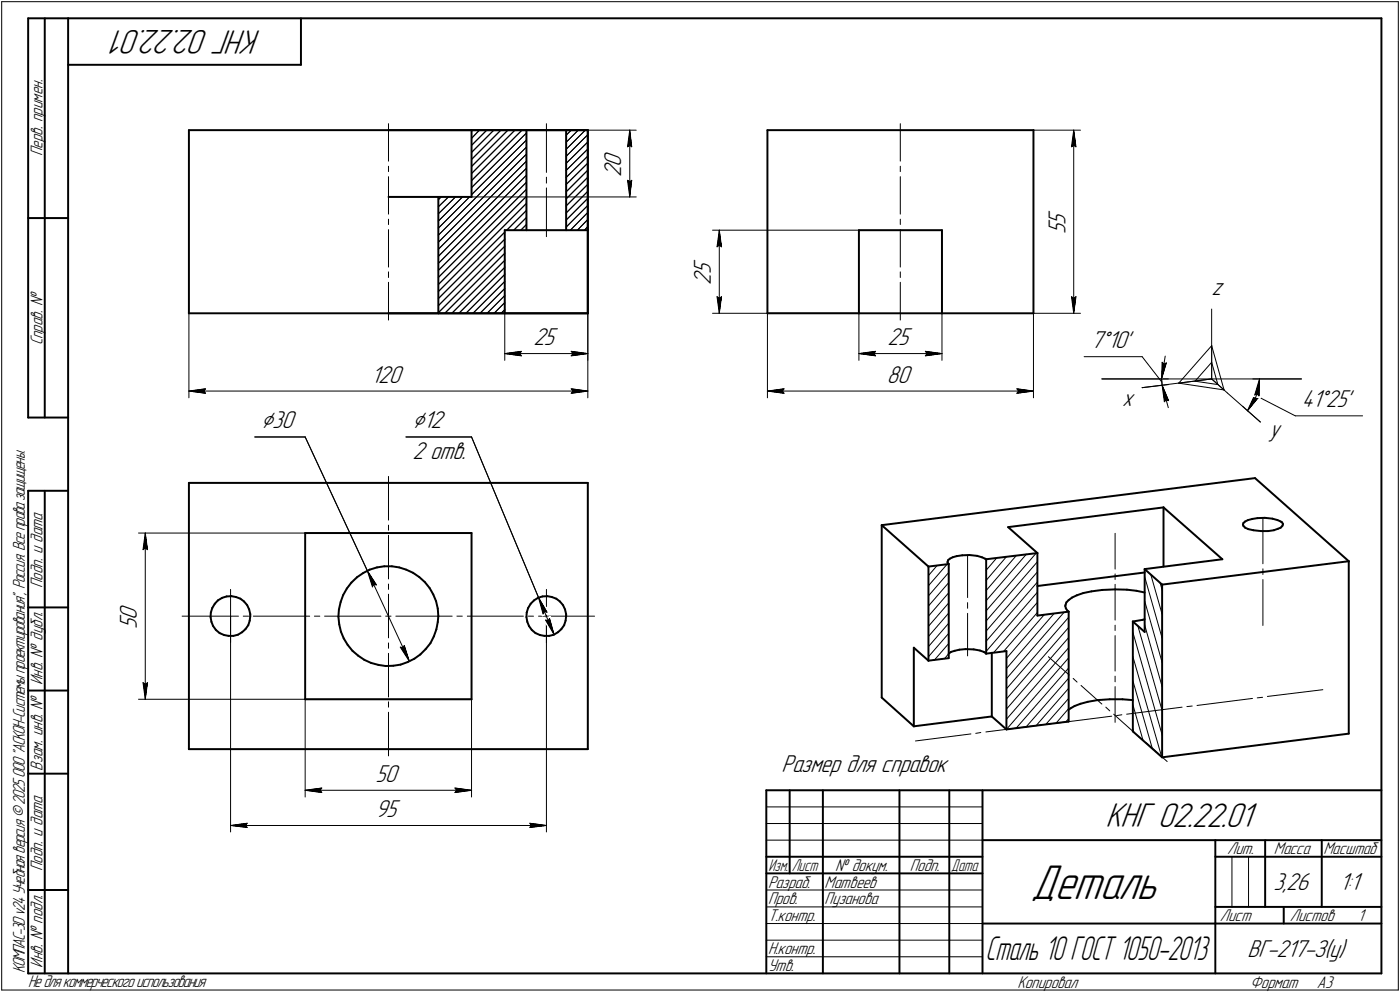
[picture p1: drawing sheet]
<svg xmlns="http://www.w3.org/2000/svg" width="421mm" height="298mm" viewBox="0 0 421 298" stroke-linecap="round" stroke-linejoin="round" font-family="sans-serif">
<defs><g id="words">
<text font-size="15.6" x="310" y="270.1">Деталь</text>
<g font-size="10.9">
<text x="78.5" y="9" transform="rotate(-180 78.5 9)">КНГ 02.22.01</text>
<text x="332.5" y="248.5">КНГ 02.22.01</text>
</g>
<text font-size="10.7" x="296.3" y="288.5">Сталь 10 ГОСТ 1050-2013</text>
<g font-size="7.8">
<text x="186.8" y="53.2" transform="rotate(-90 186.8 53.2)">2</text>
<text x="186.8" y="50.1" transform="rotate(-90 186.8 50.1)">0</text>
<text x="320.4" y="70.3" transform="rotate(-90 320.4 70.3)">5</text>
<text x="320.4" y="67.6" transform="rotate(-90 320.4 67.6)">5</text>
<text x="213.8" y="82.4" transform="rotate(-90 213.8 82.4)">5</text>
<text x="213.8" y="85.5" transform="rotate(-90 213.8 85.5)">2</text>
<text x="364.4" y="88.6">z</text>
<text x="160.4" y="103.7">25</text>
<text x="266.9" y="103.7">25</text>
<text x="328" y="104.7">7°10'</text>
<text x="111.7" y="115">120</text>
<text x="266.7" y="115">80</text>
<text x="337.4" y="122.1">x</text>
<text x="391.5" y="122.4">41°25'</text>
<text x="78.6" y="128.7">⌀30</text>
<text x="124.1" y="128.7">⌀12</text>
<text x="381.7" y="131.3">y</text>
<text x="124.1" y="137.9">2 отв.</text>
<text x="41.2" y="189" transform="rotate(-90 41.2 189)">5</text>
<text x="41.2" y="186.3" transform="rotate(-90 41.2 186.3)">0</text>
<text x="235" y="231.9">Размер для справок</text>
<text x="112.9" y="235">50</text>
<text x="112.9" y="245.5">95</text>
<text x="383" y="267.5">3,26</text>
<text x="402.9" y="267.5">1:1</text>
<text x="375.2" y="287.7">ВГ-217-З(у)</text>
</g>
<g font-size="5.4">
<text x="12.8" y="46.9" transform="rotate(-90 12.8 46.9)">Перв. примен.</text>
<text x="12.8" y="103.8" transform="rotate(-90 12.8 103.8)">Справ. №</text>
<text x="12.8" y="176.7" transform="rotate(-90 12.8 176.7)">Подп. и дата</text>
<text x="12.8" y="205.8" transform="rotate(-90 12.8 205.8)">Инв. № дубл.</text>
<text x="12.8" y="231.6" transform="rotate(-90 12.8 231.6)">Взам. инв. №</text>
<text x="369.1" y="256.8">Лит.</text>
<text x="383.1" y="256.8">Масса</text>
<text x="398" y="256.8">Масштаб</text>
<text x="12.8" y="261.7" transform="rotate(-90 12.8 261.7)">Подп. и дата</text>
<text x="251.2" y="261.8">№ докум.</text>
<text x="273.6" y="261.8">Подп.</text>
<text x="231" y="266.8">Разраб.</text>
<text x="248" y="266.8">Матвеев</text>
<text x="231" y="271.8">Пров.</text>
<text x="248" y="271.8">Пузанова</text>
<text x="231" y="276.8">Т.контр.</text>
<text x="366.9" y="276.8">Лист</text>
<text x="387.9" y="276.8">Листов</text>
<text x="408.4" y="276.8">1</text>
<text x="231" y="286.8">Н.контр.</text>
<text x="7.5" y="292.5" transform="rotate(-90 7.5 292.5)">КОМПАС-3Dv24Учебнаяверсия©2025ООО&quot;АСКОН-Системыпроектирования&quot;, Россия. Всеправазащищены.</text>
<text x="12.8" y="290.8" transform="rotate(-90 12.8 290.8)">Инв. № подл.</text>
<text x="231" y="291.8">Утв.</text>
<text x="8.5" y="296.7">Недлякоммерческогоиспользования</text>
<text x="306" y="296.8">Копировал</text>
<text x="376" y="296.8">Формат</text>
<text x="396" y="296.8">A3</text>
</g>
<g font-size="5.3">
<text x="231.1" y="261.8">Изм.</text>
<text x="238.1" y="261.8">Лист</text>
<text x="286.1" y="261.8">Дата</text>
</g>
</g></defs>
<g fill="none" stroke="#000" stroke-width=".59">
<path d="M8.5 5.5v120zM8.5 5.5h12zM13.5 5.5v120zM20.5 5.5v287zM20.5 5.5h395zM20.5 19.5h70zM90.5 5.5v14zM415.5 5.5v287zM56.8 39.1h120zM56.8 39.1v55zM116.8 39.1h25zM141.8 39.1v20.1z"/>
<path d="M141.8 39.1h16.5zM158.3 39.1v30.1zM158.3 39.1h12zM170.3 39.1h6.5zM170.3 39.1v30.1zM176.8 39.1v55zM176.8 39.1v30.1zM230.8 39.1v55zM230.8 39.1h80zM310.8 39.1v55zM116.8 59.2h15zM131.8 59.2h10z"/>
<path d="M131.8 59.2v34.9zM8.5 65.5h12zM151.8 69.2v24.9zM151.8 69.2h6.5zM158.3 69.2h12zM170.3 69.2h6.5zM176.8 69.2v24.9zM258.3 69.2v24.9zM258.3 69.2h25zM283.3 69.2v24.9zM56.8 94.1h120zM116.8 94.1h15z"/>
<path d="M131.8 94.1h20zM151.8 94.1h25zM230.8 94.1h27.5zM258.3 94.1h25zM283.3 94.1h27.5zM8.5 125.5h12zM8.5 147.5v145zM8.5 147.5h12zM13.5 147.5v145zM56.8 145.1h120zM56.8 145.1v80zM176.8 145.1v80z"/>
<path d="M265.2 157.8l112.2-14.1zM265.2 157.8v51.8zM265.2 157.8l14 12.5zM303.2 158.4l8.8 7.8zM303.2 158.4l46.7-5.9zM349.9 152.5v17.8zM349.9 152.5l17.7 15.6zM373.8 157.6l.2 .5zM374 158.1l.5 .5zM374 157.1l-.2 .5zM374 157.1l.5-.4zM374.5 158.6l.9 .4z"/>
<path d="M374.5 156.7l.8-.4zM375.3 156.3l1.3-.3zM375.4 159l1.5 .3zM376.6 156l1.6-.3zM376.9 159.3l2.3 .3zM377.4 143.7l28.2 25zM378.2 155.7l2.2-.1zM379.2 159.6h2.2zM380.4 155.6l2.3 .3zM381.4 159.6l1.7-.3zM382.7 155.9l1.5 .4zM383.1 159.3l1.2-.4z"/>
<path d="M384.2 156.3l.9 .4zM384.3 158.9l.8-.3zM385.1 156.7l.4 .2zM385.5 156.9l.3 .5zM385.7 158.1l-.6 .5zM385.8 157.4v.2zM385.8 157.6l-.1 .5zM66.8 179.7l1.4-.5zM68.2 179.2h1.4zM69.6 179.2l1.4 .2zM71 179.4l1.3 .5zM72.3 179.9l1.1 .9z"/>
<path d="M91.8 160.2v49.9zM91.8 160.2h50zM103.2 178.8l-.8 2.1zM104.3 176.9l-1.1 1.9zM105.7 175.1l1.7-1.6zM105.7 175.1l-1.4 1.8zM107.4 173.5l1.8-1.3zM109.2 172.2l2-1zM111.2 171.2l2.2-.7zM113.4 170.5l2.2-.3zM115.6 170.2h2.3zM117.9 170.2l2.2 .3z"/>
<path d="M120.1 170.5l2.1 .7zM122.2 171.2l2 .9zM124.2 172.1l1.9 1.3zM126.1 173.4l1.7 1.5zM127.8 174.9l1.4 1.8zM129.2 176.7l1.1 1.9zM130.3 178.6l.8 2.1zM141.8 160.2v49.9zM161.8 179.7l1.4-.5zM163.2 179.2h1.4zM164.6 179.2l1.3 .2zM165.9 179.4l1.4 .5z"/>
<path d="M167.3 179.9l1.1 .9zM279.2 170.3l6.1-.8zM279.2 170.3v28.2zM285 169.1l.3 .4zM285 168.8v.3zM285.2 168.3l-.2 .5zM285.2 168.3l.5-.4zM285.3 169.5v28.3zM285.7 167.9l.8-.4zM286.5 167.5l1.2-.4zM287.7 167.1l1.7-.2zM289.4 166.9l2.2-.1z"/>
<path d="M291.6 166.8l2.3 .2zM293.9 167l1.4 .5zM295.3 167.5l.9 .4zM296.2 167.9l.4 .2zM296.6 168.1v28.3zM296.6 168.1l15.4-1.9zM312 176.1l32.3-4.1zM312 166.2v18.8zM322.4 179.6l1.4-.7zM323.8 178.9l2-.7zM325.8 178.2l2.5-.5zM328.3 177.7l3.2-.4z"/>
<path d="M331.5 177.3l3.9-.2zM335.4 177.1l3.5 .1zM338.9 177.2l2.9 .3zM341.8 177.5l2.5 .6zM344.3 171l23.3-2.9zM344.3 171l5.2 4.7zM344.3 171v18.9zM349.5 175.7l56.1-7zM349.5 175.7v51.9zM405.6 168.7v51.8zM8.5 182.5h12zM63.3 185.4l.3 1.5z"/>
<path d="M63.4 184.1l-.1 1.3zM63.6 186.9l.5 1.2zM63.8 182.7l-.4 1.4zM64.1 188.1l.8 1.2zM64.6 181.4l-.8 1.3zM64.9 189.3l1.1 .9zM65.5 180.4l-.9 1zM65.5 180.4l1.3-.7zM66 190.2l1.4 .6zM67.4 190.8l1.3 .3zM68.7 191.1h1.5zM70.2 191.1l1.3-.3z"/>
<path d="M71.5 190.8l1.3-.8zM72.8 190l1-.9zM73.4 180.8l.9 1.1zM74.3 181.9l.6 1.2zM74.7 187.9l-.9 1.2zM74.9 183.1l.4 1.5zM75.1 186.5l-.4 1.4zM75.3 185.2l-.2 1.3zM75.3 184.6v.6zM101.8 185.3l.2 2.3zM101.9 183.1l-.1 2.2zM102 187.6l.5 2.2z"/>
<path d="M102.4 180.9l-.5 2.2zM102.5 189.8l.9 2.1zM103.4 191.9l1.2 1.9zM104.6 193.8l1.4 1.8zM106 195.6l1.7 1.4zM107.7 197l1.9 1.3zM109.6 198.3l2 .9zM111.6 199.2l2.2 .6zM113.8 199.8l2.2 .4zM120.5 199.7l2.1-.7zM122.6 199l2-1zM124.6 198l1.8-1.3z"/>
<path d="M128 195.1l-1.6 1.6zM129.5 193.3l-1.5 1.8zM130.5 191.3l-1 2zM131.1 180.7l.6 2.2zM131.2 189.1l-.7 2.2zM131.7 182.9l.1 2.3zM131.7 186.9l-.5 2.2zM131.8 185.2l-.1 1.7zM158.3 185.4l.3 1.5zM158.4 184.1l-.1 1.3zM158.6 186.9l.5 1.2zM158.8 182.7l-.4 1.4z"/>
<path d="M159.1 188.1l.8 1.2zM159.6 181.4l-.8 1.3zM159.6 181.4l1-1zM159.9 189.3l1.1 .9zM160.6 180.4l1.2-.7zM161 190.2l1.4 .6zM162.4 190.8l1.3 .3zM163.7 191.1h1.5zM165.2 191.1l1.3-.3zM166.5 190.8l1.3-.8zM167.8 190l1-.9zM168.4 180.8l.9 1.1z"/>
<path d="M169.3 181.9l.6 1.2zM169.7 187.9l-.9 1.2zM169.9 183.1l.4 1.5zM170.1 186.5l-.4 1.4zM170.3 185.2l-.2 1.3zM170.3 184.6v.6zM274.8 194.6v23.7zM274.8 194.6l4.4 3.9zM279.2 198.5l6.1-.7zM285.3 196.4l.7-.5zM286 195.9l1.1-.3zM287.1 195.6l1.4-.4z"/>
<path d="M288.5 195.2l1.9-.1zM290.4 195.1l2.5 .1zM292.9 195.2l1.8 .3zM294.7 195.5l1.2 .4zM295.9 195.9l.7 .5zM296.6 196.4l6.1-.7zM298.3 196.2v19.1zM302.7 195.7v23.5zM312 185l9.4-1.2zM320.4 182.1l.1 .7zM320.5 181.8l-.1 .3zM320.5 182.8l.6 .8z"/>
<path d="M320.7 181l-.2 .8zM321.1 183.6l.3 .2zM321.4 180.3l1-.7zM321.4 180.3l-.7 .7zM321.4 183.8v33zM340.7 186.8l3-.5zM340.7 186.8l3.6 3.1zM340.7 186.8v33zM343.7 186.3l.6-.2zM8.5 207.5h12zM91.8 210.1h50zM116 200.2l2.3-.1z"/>
<path d="M118.3 200.1l2.2-.4zM265.2 209.6l9.6 8.7zM274.8 218.3l23.5-3zM298.3 215.3l4.4 3.9zM302.7 219.2l18.7-2.4zM321.4 213.3l.6-.4zM322 212.9l1.2-.7zM323.2 212.2l1.8-.7zM325 211.5l2.2-.6zM327.2 210.9l2.8-.5zM330 210.4l3.8-.3zM333.8 210.1h3.8z"/>
<path d="M337.6 210.1l3.1 .3zM340.7 219.8l8.8 7.8zM8.5 232.5h12zM56.8 225.1h120zM230.5 237.5h185zM230.5 237.5v55zM237.5 237.5v25zM247.5 237.5v55zM270.5 237.5v55zM285.5 237.5v55zM295.5 237.5v55zM349.5 227.6l56.1-7.1z"/>
<path d="M230.5 257.5h65zM295.5 252.5h120zM365.5 252.5v40zM365.5 257.5h15zM380.5 252.5v20zM380.5 257.5h35zM397.5 252.5v20zM8.5 267.5h12zM230.5 262.5h65zM295.5 277.5h70zM365.5 277.5h50zM365.5 272.5h50z"/>
<path d="M386.1 272.5v5zM8.5 292.5h12zM20.5 292.5h395z"/>
</g>
<g fill="none" stroke="#000" stroke-width=".3">
<path d="M.5 .5v297zM.5 .5h420zM420.5 .5v297zM116.8 37.2v11.2zM141.8 39.1h49.5zM142.1 39.1l-.3 .4zM144.2 39.1l-2.4 2.5zM148.5 39.1l-6.7 6.7zM154.9 39.1l-13.1 13.1zM164.3 37.2v14.6zM189.4 39.1l.6 5zM189.4 39.1l-.7 5z"/>
<path d="M189.4 39.1v20.1zM270.8 37.2v11.2zM310.8 39.1h14.2zM322.9 39.1l.7 5zM322.9 39.1l-.7 5zM322.9 39.1v55zM116.8 53.1v11.2zM116.8 50v1.6zM141.8 58.5l16.5-16.4zM141.8 56.4l16.5-16.4zM141.8 54.3l15.2-15.2zM141.8 50l10.9-10.9z"/>
<path d="M141.8 47.9l8.8-8.8zM141.8 43.7l4.6-4.6zM141.8 59.2h49.5zM164.3 53.3v1.7zM164.3 56.5v14.6zM170.3 59.8l6.5-6.5zM170.3 57.7l6.5-6.6zM170.3 55.5l6.5-6.5zM170.3 53.3l6.5-6.4zM170.3 51.2l6.5-6.4zM170.3 49.1l6.5-6.4zM170.3 47l6.5-6.5z"/>
<path d="M170.3 44.9l5.7-5.8zM170.3 42.8l3.6-3.7zM170.3 40.6l1.5-1.5zM188.7 54.2l.7 5zM188.7 54.2l.7 .4zM188.7 44.1l.7-.4zM189.4 54.6l.6-.4zM189.4 43.7l.6 .4zM190 54.2l-.6 5zM270.8 53.1v11.2zM270.8 50v1.6zM322.2 44.1l.7-.4z"/>
<path d="M322.9 43.7l.7 .4zM116.8 69v11.3zM116.8 65.9v1.6zM131.8 79.2l26.5-26.5zM131.8 77l26.5-26.5zM131.8 74.9l26.5-26.5zM131.8 72.8l26.5-26.5zM131.8 70.7l26.5-26.5zM131.8 68.6l9.4-9.4zM131.8 66.5l7.3-7.3zM131.8 64.3l5.2-5.1zM131.8 62.1l3.1-2.9z"/>
<path d="M131.8 60l.9-.8zM151.8 78.2l-15.9 15.9zM154.5 69.2l3.8-3.8zM156.6 69.2l1.7-1.7zM158.3 63.2l-5.9 6zM170.3 68.2l6.5-6.5zM170.3 66.1l6.5-6.5zM170.3 64l6.5-6.5zM170.3 61.9l6.5-6.5zM176.8 68.1l-1 1.1zM176.8 66l-3.1 3.2zM176.8 63.8l-5.3 5.4z"/>
<path d="M214.3 69.2h44zM215.6 74.2l.7-.5zM216.3 69.2l.7 5zM216.3 73.7l.7 .5zM216.3 69.2l-.7 5zM216.3 69.2v24.9zM270.8 69v11.3zM270.8 65.9v1.6zM56.8 94.1v25.4zM116.8 84.8v11.4zM116.8 81.7v1.7zM131.8 94l20-20z"/>
<path d="M131.8 91.9l20-20zM131.8 89.7l20-19.9zM131.8 87.6l26.5-26.5zM131.8 85.5l26.5-26.5zM131.8 83.4l26.5-26.5zM131.8 81.3l26.5-26.5zM133.8 94.1l18-18zM138 94.1l13.8-13.8zM140.1 94.1l11.7-11.6zM144.4 94.1l7.4-7.4zM146.5 94.1l5.3-5.3zM150.7 94.1l1.1-1.1z"/>
<path d="M151.8 90.9l-3.2 3.2zM151.8 84.6l-9.6 9.5zM151.8 94.1v14.2zM176.8 94.1v14.2zM176.8 94.1v25.4zM214.3 94.1h44zM215.6 89.2l.7 4.9zM215.6 89.2l.7 .5zM216.3 89.7l.7-.5zM217 89.2l-.7 4.9zM230.8 94.1v25.4zM258.3 94.1v14.2z"/>
<path d="M270.8 84.8v11.4zM270.8 81.7v1.7zM283.3 94.1v14.2zM310.8 94.1v25.4zM310.8 94.1h14.2zM322.2 89.2l.7 4.9zM322.2 89.2l.7 .5zM322.9 89.7l.7-.5zM323.6 89.2l-.7 4.9zM364.4 92.9v21zM56.8 117.5l5-.7zM56.8 117.5l5 .7z"/>
<path d="M56.8 117.5h120zM61.3 117.5l.5 .7zM61.8 116.8l-.5 .7zM151.8 106.3l5-.7zM151.8 106.3l5 .6zM151.8 106.3h25zM156.3 106.3l.5 .6zM156.8 105.6l-.5 .7zM171.8 106.9l5-.6zM171.8 105.6l.5 .7zM171.8 105.6l5 .7zM171.8 118.2l5-.7z"/>
<path d="M171.8 116.8l.5 .7zM171.8 116.8l5 .7zM172.3 106.3l-.5 .6zM172.3 117.5l-.5 .7zM230.8 117.5l5-.7zM230.8 117.5l5 .7zM230.8 117.5h80zM235.3 117.5l.5 .7zM235.8 116.8l-.5 .7zM258.3 106.3l5-.7zM258.3 106.3l5 .6zM258.3 106.3h25z"/>
<path d="M262.8 106.3l.5 .6zM263.3 105.6l-.5 .7zM278.3 106.9l5-.6zM278.3 105.6l.5 .7zM278.3 105.6l5 .7zM278.8 106.3l-.5 .6zM305.8 118.2l5-.7zM305.8 116.8l.5 .7zM305.8 116.8l5 .7zM306.3 117.5l-.5 .7zM326.1 107.2h17.4zM331.4 113.9h33z"/>
<path d="M331.4 113.9h20zM343.5 116.5l20.9-2.6zM343.5 116.5l8-.9zM343.5 107.2l5.9 7.6zM349.3 113.9l.2 1.8zM349.5 115.7l.7 5zM349.5 115.7l2 4.7zM349.5 115.7l1.9 6.8zM349.5 108.9l.5 .6zM349.5 108.9l-.2 5zM350 109.5l.8-.4zM350.4 107l-1.1 6.9z"/>
<path d="M350.8 109.1l-1.5 4.8zM354.5 115.1l9.9-1.2zM354.5 115.1l13.6 2.1zM359.4 114.6l6.9 1zM364.4 113.9l4.7 4.2zM364.4 113.9l3.7 3.3zM364.4 103.9v10zM364.4 103.9l-9.9 11.2zM364.4 103.9l3.7 13.3zM364.4 108.9l-5 5.7zM364.4 108.9l1.9 6.7zM364.4 113.9h27z"/>
<path d="M369.1 118.1l10 8.7zM376.8 113.9h14.6zM377.3 118.9l-2.1 4.5zM377.3 118.9l.3 .7zM377.4 118.7l.6-.3zM377.5 119.7l-1 2zM377.6 119.6l.8-.1zM377.9 119l11.7 6zM378 118.4l.6 .6zM378.3 117.6l-.8 2.1zM378.4 119.5l-3.2 3.9zM378.7 115.5l-.4 2.1z"/>
<path d="M378.8 113.9l-.1 1.6zM378.8 113.9l-.2 5.1zM378.8 113.9l-1.4 4.8zM76.6 131.3h15.2zM91.8 131.3l18.7 40.2zM122.1 131.3h19.7zM141.8 131.3l20.2 48.3zM350.7 120.1l-.5 .6zM350.7 120.1l.8 .3zM373.7 122.1l5.4 4.7zM376.5 121.7l-1.3 1.7zM389.6 125h20.2z"/>
<path d="M116.8 143.2v13.1zM116.8 157.8v1.5zM379.8 155.6v13.8zM41.7 160.2h100.1zM43 165.2l.7-.5zM43.7 160.2l.7 5zM43.7 164.7l.7 .5zM43.7 160.2l-.7 5zM43.7 160.2v49.9zM69.3 177.1v16zM110.5 171.5l2.7 4.3zM110.5 171.5l1.5 4.9z"/>
<path d="M110.5 171.5l12.6 27.2zM112.4 175.6l.8 .2zM112.4 175.6l-.4 .8zM116.8 160.9v13.1zM116.8 175.5v1.6zM116.8 178.6v13.1zM162 179.6l2.5 4.4zM162 179.6l1.3 4.9zM162 179.6l4.6 11.1zM164.3 177.1v16zM281.9 169.9l-2.7 3.1zM284.8 169.6l-5.6 6.4z"/>
<path d="M285.3 178.1l-6.1 7.1zM285.3 175.1l-6.1 7zM285.3 172l-6.1 7.1zM291 166.8v12.8zM296.8 168.1l-.2 .2zM299.7 167.7l-3.1 3.7zM302.7 167.3l-6.1 7.1zM305.6 167l-9 10.5zM308.7 166.5l-12.1 14zM311.7 166.2l-15.1 17.4zM312 178l-15.4 17.7zM312 174.9l-15.4 17.8z"/>
<path d="M312 171.9l-15.4 17.8zM312 168.8l-15.4 17.8zM335.4 175.6v10.8zM335.4 172.5v1.7zM335.4 160.3v10.7zM344.3 173.3l5.2 18.5zM346.1 172.7l3.4 11.9zM348.9 175.2l.6 2.1zM379.8 170.9v1.7zM379.8 174.2v13.8zM54.8 185.2h16.9zM69.3 185.2v64.8z"/>
<path d="M73.2 185.2h1.6zM76.2 185.2h16.9zM94.6 185.2h1.6zM97.6 185.2h17zM116 185.2h1.6zM116.8 193.2v1.6zM116.8 196.3v13.2zM119 185.2h17zM120.4 194.5l2.7 4.2zM120.4 194.5l.8 .1zM121.6 194l-.4 .6zM121.6 194l1.5 4.7z"/>
<path d="M137.4 185.2h1.6zM140.5 185.2h16.9zM158.9 185.2h1.5zM162 185.2h16.8zM163.7 183.7l.8 .3zM163.7 183.7l-.4 .8zM164.1 186.4l2.5 4.3zM164.1 186.4l.7 .1zM164.3 185.2v64.8zM165.3 185.8l-.5 .7zM165.3 185.8l1.3 4.9zM285.3 196.4l-1.2 1.6z"/>
<path d="M285.3 193.4l-4.3 5zM285.3 190.3l-6.1 7.1zM285.3 187.3l-6.1 7zM285.3 184.2l-6.1 7.1zM285.3 181.2l-6.1 7zM291 181.1v1.7zM291 184.3v12.8zM312 184.1l-10.2 11.6zM312 181l-13.1 15.1zM314 184.7l-11.3 13.2zM315.3 197.4l6.3 5.5zM317 184.4l-14.3 16.5z"/>
<path d="M320 184l-17.3 20zM321.4 197.7l-18.7 21.5zM321.4 194.6l-18.7 21.6zM321.4 191.6l-18.7 21.5zM321.4 188.6l-18.7 21.5zM321.4 185.5l-18.7 21.5zM335.4 191v10.7zM335.4 187.9v1.6zM340.7 197.3l8.6 30zM340.7 190l8.8 30.8zM342.2 188.1l7.3 25.4zM344.3 187.8l5.2 18.5z"/>
<path d="M344.3 180.6l5.2 18.5zM41.7 210.1h100.1zM43 205.1l.7 5zM43 205.1l.7 .6zM43.7 205.7l.7-.6zM44.4 205.1l-.7 5zM91.8 210.1v29.4zM116.8 210.9v1.6zM116.8 214v13.2zM141.8 210.1v29.4zM296.5 220l16.7-2.2zM314.6 217.7l1.5-.2z"/>
<path d="M317.7 217.3l16.6-2.1zM321.4 216l-.9 .9zM321.4 212.9l-3.8 4.4zM321.4 209.9l-6.9 7.8zM321.4 206.8l-9.8 11.3zM321.4 203.8l-12.8 14.6zM321.4 200.7l-15.8 18.1zM322.7 203.9l1.2 1.1zM325.1 206l6.3 5.6zM332.6 212.5l1.2 1.1zM334.9 214.6l6.3 5.6zM335.4 206.3v10.8z"/>
<path d="M335.4 203.2v1.7zM335.8 215.1l1.6-.3zM338.8 214.6l16.7-2.1zM340.7 219l.3 1zM340.7 211.8l3 10.6zM340.7 204.6l5.8 20.3zM357 212.3l1.6-.1zM360 212l16.7-2.1zM378.1 209.7l1.6-.2zM381.2 209.3l16.6-2zM91.8 237.5l5-.7zM91.8 237.5l5 .7z"/>
<path d="M91.8 237.5h50zM96.3 237.5l.5 .7zM96.8 236.8l-.5 .7zM136.8 238.2l5-.7zM136.8 236.8l.5 .7zM136.8 236.8l5 .7zM137.3 237.5l-.5 .7zM275.3 222.7l16.7-2.1zM293.5 220.4l1.5-.3zM342.3 221.2l1.3 1.1zM344.8 223.3l6.2 5.6zM69.3 248.1l5-.7z"/>
<path d="M69.3 248.1l5 .6zM69.3 248.1h95zM73.8 248.1l.5 .6zM74.3 247.4l-.5 .7zM159.3 248.7l5-.6zM159.3 247.4l.5 .7zM159.3 247.4l5 .7zM159.8 248.1l-.5 .6zM230.5 247.5h65zM230.5 252.5h65zM230.5 242.5h65zM370.5 257.5v15z"/>
<path d="M375.5 257.5v15zM230.5 267.5h65zM230.5 272.5h65zM230.5 277.5h65zM.5 297.5h420zM230.5 282.5h65zM230.5 287.5h65z"/>
</g>
<g fill="#fff" stroke="#fff" stroke-width=".3">
<path d="M160.4 98.1h7.8zM160.4 98.2h7.8zM160.4 98.3h7.8zM160.4 98.4h7.8zM160.4 98.5h7.8zM160.4 98.6h7.8zM160.4 98.6h7.8zM160.4 98.7h7.8zM160.4 98.8h7.8zM160.4 98.9h7.8zM160.4 99h7.8zM160.4 99.1h7.8zM160.4 99.1h7.8zM160.4 99.2h7.8zM160.4 99.3h7.8zM160.4 99.4h7.8zM160.4 99.5h7.8zM160.4 99.6h7.8zM160.4 99.7h7.8zM160.4 99.7h7.8zM160.4 99.8h7.8zM160.4 99.9h7.8zM160.4 100h7.8zM160.4 100.1h7.8zM160.4 100.2h7.8zM160.4 100.2h7.8zM160.4 100.3h7.8zM160.4 100.4h7.8zM160.4 100.5h7.8zM160.4 100.6h7.8zM160.4 100.7h7.8zM160.4 100.8h7.8zM160.4 100.8h7.8zM160.4 100.9h7.8zM160.4 101h7.8zM160.4 101.1h7.8zM160.4 101.2h7.8zM160.4 101.3h7.8zM160.4 101.3h7.8zM160.4 101.4h7.8zM160.4 101.5h7.8zM160.4 101.6h7.8zM160.4 101.7h7.8zM160.4 101.8h7.8zM160.4 101.9h7.8zM160.4 101.9h7.8zM160.4 102h7.8zM160.4 102.1h7.8zM160.4 102.2h7.8zM160.4 102.3h7.8zM160.4 102.4h7.8zM160.4 102.4h7.8zM160.4 102.5h7.8zM160.4 102.6h7.8zM160.4 102.7h7.8zM160.4 102.8h7.8zM160.4 102.9h7.8zM160.4 103h7.8zM160.4 103h7.8zM160.4 103.1h7.8zM160.4 103.2h7.8zM160.4 103.3h7.8zM160.4 103.4h7.8zM160.4 103.5h7.8zM160.4 103.5h7.8zM160.4 103.6h7.8zM160.4 103.7h7.8zM160.4 103.8h7.8zM160.4 103.9h7.8zM160.4 104h7.8zM160.4 104.1h7.8zM160.4 104.1h7.8zM160.4 104.2h7.8zM160.4 104.3h7.8zM160.4 104.4h7.8zM160.4 104.5h7.8zM160.4 104.6h7.8zM160.4 104.6h7.8zM160.4 104.7h7.8zM160.4 104.8h7.8zM160.4 104.9h7.8zM160.4 105h7.8zM160.4 105.1h7.8zM160.4 105.2h7.8z"/>
<path d="M156.7 105.1h.6zM156.1 105.2h1.2zM155.4 105.2h1.9zM154.9 105.3h2.4zM154.3 105.4h3zM153.6 105.5h3.7zM153.4 105.6h3.9zM153.2 105.7h4.1zM153 105.7h4.3zM152.8 105.8h4.5zM152.7 105.9h4.6zM152.4 106h4.9zM152.2 106.1h5.1zM152.1 106.2h5.2zM151.8 106.3h5.5zM152.1 106.3h5.2zM152.2 106.4h5.1zM152.4 106.5h4.9zM152.7 106.6h4.6zM152.8 106.7h4.5zM153 106.8h4.3zM153.2 106.8h4.1zM153.4 106.9h3.9zM153.6 107h3.7zM154.3 107.1h3zM155.1 107.2h2.2zM155.9 107.3h1.4zM156.6 107.4h.7z"/>
<path d="M171.3 105.1h.7zM171.3 105.2h1.3zM171.3 105.2h1.8zM171.3 105.3h2.5zM171.3 105.4h3.1zM171.3 105.5h3.7zM171.3 105.6h4zM171.3 105.7h4.1zM171.3 105.7h4.3zM171.3 105.8h4.6zM171.3 105.9h4.7zM171.3 106h4.9zM171.3 106.1h5.1zM171.3 106.2h5.3zM171.3 106.3h5.5zM171.3 106.3h5.3zM171.3 106.4h5.1zM171.3 106.5h4.9zM171.3 106.6h4.7zM171.3 106.7h4.6zM171.3 106.8h4.3zM171.3 106.8h4.1zM171.3 106.9h4zM171.3 107h3.7zM171.3 107.1h3zM171.3 107.2h2.3zM171.3 107.3h1.5zM171.3 107.4h.7z"/>
<path d="M111.7 109.4h10.2zM111.7 109.5h10.2zM111.7 109.6h10.2zM111.7 109.6h10.2zM111.7 109.7h10.2zM111.7 109.8h10.2zM111.7 109.9h10.2zM111.7 110h10.2zM111.7 110.1h10.2zM111.7 110.2h10.2zM111.7 110.2h10.2zM111.7 110.3h10.2zM111.7 110.4h10.2zM111.7 110.5h10.2zM111.7 110.6h10.2zM111.7 110.7h10.2zM111.7 110.7h10.2zM111.7 110.8h10.2zM111.7 110.9h10.2zM111.7 111h10.2zM111.7 111.1h10.2zM111.7 111.2h10.2zM111.7 111.3h10.2zM111.7 111.3h10.2zM111.7 111.4h10.2zM111.7 111.5h10.2zM111.7 111.6h10.2zM111.7 111.7h10.2zM111.7 111.8h10.2zM111.7 111.8h10.2zM111.7 111.9h10.2zM111.7 112h10.2zM111.7 112.1h10.2zM111.7 112.2h10.2zM111.7 112.3h10.2zM111.7 112.4h10.2zM111.7 112.4h10.2zM111.7 112.5h10.2zM111.7 112.6h10.2zM111.7 112.7h10.2zM111.7 112.8h10.2zM111.7 112.9h10.2zM111.7 112.9h10.2zM111.7 113h10.2zM111.7 113.1h10.2zM111.7 113.2h10.2zM111.7 113.3h10.2zM111.7 113.4h10.2zM111.7 113.5h10.2zM111.7 113.5h10.2zM111.7 113.6h10.2zM111.7 113.7h10.2zM111.7 113.8h10.2zM111.7 113.9h10.2zM111.7 114h10.2zM111.7 114h10.2zM111.7 114.1h10.2zM111.7 114.2h10.2zM111.7 114.3h10.2zM111.7 114.4h10.2zM111.7 114.5h10.2zM111.7 114.6h10.2zM111.7 114.6h10.2zM111.7 114.7h10.2zM111.7 114.8h10.2zM111.7 114.9h10.2zM111.7 115h10.2zM111.7 115.1h10.2zM111.7 115.1h10.2zM111.7 115.2h10.2zM111.7 115.3h10.2zM111.7 115.4h10.2zM111.7 115.5h10.2zM111.7 115.6h10.2zM111.7 115.7h10.2zM111.7 115.7h10.2zM111.7 115.8h10.2zM111.7 115.9h10.2zM111.7 116h10.2zM111.7 116.1h10.2zM111.7 116.2h10.2zM111.7 116.2h10.2zM111.7 116.3h10.2zM111.7 116.4h10.2z"/>
<path d="M61.7 116.3h.6zM61.1 116.4h1.2zM60.5 116.5h1.8zM59.9 116.6h2.4zM59.3 116.7h3zM58.6 116.8h3.7zM58.4 116.8h3.9zM58.3 116.9h4zM58 117h4.3zM57.8 117.1h4.5zM57.7 117.2h4.6zM57.4 117.3h4.9zM57.2 117.3h5.1zM57.1 117.4h5.2zM56.8 117.5h5.5zM57.1 117.6h5.2zM57.2 117.7h5.1zM57.4 117.8h4.9zM57.7 117.9h4.6zM57.8 117.9h4.5zM58 118h4.3zM58.3 118.1h4zM58.4 118.2h3.9zM58.6 118.3h3.7zM59.4 118.4h2.9zM60.1 118.4h2.2zM60.9 118.5h1.4zM61.6 118.6h.7z"/>
<path d="M171.3 116.3h.7zM171.3 116.4h1.3zM171.3 116.5h1.8zM171.3 116.6h2.5zM171.3 116.7h3.1zM171.3 116.8h3.7zM171.3 116.8h4zM171.3 116.9h4.1zM171.3 117h4.3zM171.3 117.1h4.6zM171.3 117.2h4.7zM171.3 117.3h4.9zM171.3 117.3h5.1zM171.3 117.4h5.3zM171.3 117.5h5.5zM171.3 117.6h5.3zM171.3 117.7h5.1zM171.3 117.8h4.9zM171.3 117.9h4.7zM171.3 117.9h4.6zM171.3 118h4.3zM171.3 118.1h4.1zM171.3 118.2h4zM171.3 118.3h3.7zM171.3 118.4h3zM171.3 118.4h2.3zM171.3 118.5h1.5zM171.3 118.6h.7z"/>
<path d="M181.3 45h7.1zM181.3 45.1h7.1zM181.3 45.2h7.1zM181.3 45.3h7.1zM181.3 45.4h7.1zM181.3 45.5h7.1zM181.3 45.6h7.1zM181.3 45.6h7.1zM181.3 45.7h7.1zM181.3 45.8h7.1zM181.3 45.9h7.1zM181.3 46h7.1zM181.3 46.1h7.1zM181.3 46.1h7.1zM181.3 46.2h7.1zM181.3 46.3h7.1zM181.3 46.4h7.1zM181.3 46.5h7.1zM181.3 46.6h7.1zM181.3 46.7h7.1zM181.3 46.7h7.1zM181.3 46.8h7.1zM181.3 46.9h7.1zM181.3 47h7.1zM181.3 47.1h7.1zM181.3 47.2h7.1zM181.3 47.2h7.1zM181.3 47.3h7.1zM181.3 47.4h7.1zM181.3 47.5h7.1zM181.3 47.6h7.1zM181.3 47.7h7.1zM181.3 47.8h7.1zM181.3 47.8h7.1zM181.3 47.9h7.1zM181.3 48h7.1zM181.3 48.1h7.1zM181.3 48.2h7.1zM181.3 48.3h7.1zM181.3 48.3h7.1zM181.3 48.4h7.1zM181.3 48.5h7.1zM181.3 48.6h7.1zM181.3 48.7h7.1zM181.3 48.8h7.1zM181.3 48.9h7.1zM181.3 48.9h7.1zM181.3 49h7.1zM181.3 49.1h7.1zM181.3 49.2h7.1zM181.3 49.3h7.1zM181.3 49.4h7.1zM181.3 49.4h7.1zM181.3 49.5h7.1zM181.3 49.6h7.1zM181.3 49.7h7.1zM181.3 49.8h7.1zM181.3 49.9h7.1zM181.3 50h7.1zM181.3 50h7.1zM181.3 50.1h7.1zM181.3 50.2h7.1zM181.3 50.3h7.1zM181.3 50.4h7.1zM181.3 50.5h7.1zM181.3 50.5h7.1zM181.3 50.6h7.1zM181.3 50.7h7.1zM181.3 50.8h7.1zM181.3 50.9h7.1zM181.3 51h7.1zM181.3 51.1h7.1zM181.3 51.1h7.1zM181.3 51.2h7.1zM181.3 51.3h7.1zM181.3 51.4h7.1zM181.3 51.5h7.1zM181.3 51.6h7.1zM181.3 51.6h7.1zM181.3 51.7h7.1zM181.3 51.8h7.1zM181.3 51.9h7.1zM181.3 52h7.1zM181.3 52.1h7.1zM181.3 52.2h7.1zM181.3 52.2h7.1zM181.3 52.3h7.1zM181.3 52.4h7.1zM181.3 52.5h7.1zM181.3 52.6h7.1zM181.3 52.7h7.1zM181.3 52.7h7.1zM181.3 52.8h7.1zM181.3 52.9h7.1zM181.3 53h7.1zM181.3 53.1h7.1zM181.3 53.2h7.1z"/>
<path d="M188.1 53.7h2.5zM188.2 53.8h2.4zM188.2 53.8h2.4zM188.2 53.9h2.4zM188.2 54h2.4zM188.2 54.1h2.4zM188.2 54.2h2.4zM188.2 54.3h2.4zM188.3 54.4h2.2zM188.3 54.4h2.2zM188.3 54.5h2.2zM188.3 54.6h2.2zM188.3 54.7h2.2zM188.3 54.8h2.2zM188.3 54.9h2.2zM188.4 54.9h2zM188.4 55h2zM188.4 55.1h2zM188.4 55.2h2zM188.4 55.3h2zM188.4 55.4h2zM188.4 55.5h2zM188.4 55.5h1.9zM188.5 55.6h1.8zM188.5 55.7h1.8zM188.5 55.8h1.8zM188.5 55.9h1.8zM188.5 56h1.8zM188.5 56h1.8zM188.5 56.1h1.8zM188.6 56.2h1.6zM188.6 56.3h1.6zM188.6 56.4h1.6zM188.6 56.5h1.6zM188.6 56.6h1.6zM188.6 56.6h1.6zM188.6 56.7h1.6zM188.6 56.8h1.6zM188.6 56.9h1.6zM188.6 57h1.6zM188.6 57.1h1.6zM188.6 57.1h1.6zM188.6 57.2h1.6zM188.6 57.3h1.6zM188.6 57.4h1.5zM188.7 57.5h1.4zM188.7 57.6h1.4zM188.8 57.7h1.2zM188.8 57.7h1.2zM188.9 57.8h1.1zM188.9 57.9h1zM188.9 58h1zM189 58.1h.8zM189 58.2h.8zM189.1 58.3h.7zM189.1 58.3h.6zM189.1 58.4h.6zM189.1 58.5h.6zM189.1 58.6h.6zM189.2 58.7h.5zM189.2 58.8h.4zM189.3 58.8h.3zM189.3 58.9h.3z"/>
<path d="M189.3 39.4h.3zM189.3 39.5h.3zM189.2 39.5h.4zM189.2 39.6h.5zM189.1 39.7h.6zM189.1 39.8h.6zM189.1 39.9h.6zM189.1 40h.6zM189.1 40h.7zM189 40.1h.8zM189 40.2h.8zM188.9 40.3h1zM188.9 40.4h1zM188.9 40.5h1.1zM188.8 40.6h1.2zM188.8 40.6h1.2zM188.7 40.7h1.4zM188.7 40.8h1.4zM188.6 40.9h1.5zM188.6 41h1.6zM188.6 41.1h1.6zM188.6 41.1h1.6zM188.6 41.2h1.6zM188.6 41.3h1.6zM188.6 41.4h1.6zM188.6 41.5h1.6zM188.6 41.6h1.6zM188.6 41.7h1.6zM188.6 41.7h1.6zM188.6 41.8h1.6zM188.6 41.9h1.6zM188.6 42h1.6zM188.6 42.1h1.6zM188.5 42.2h1.8zM188.5 42.2h1.8zM188.5 42.3h1.8zM188.5 42.4h1.8zM188.5 42.5h1.8zM188.5 42.6h1.8zM188.5 42.7h1.8zM188.4 42.8h1.9zM188.4 42.8h2zM188.4 42.9h2zM188.4 43h2zM188.4 43.1h2zM188.4 43.2h2zM188.4 43.3h2zM188.4 43.3h2zM188.3 43.4h2.2zM188.3 43.5h2.2zM188.3 43.6h2.2zM188.3 43.7h2.2zM188.3 43.8h2.2zM188.3 43.9h2.2zM188.3 43.9h2.2zM188.2 44h2.4zM188.2 44.1h2.4zM188.2 44.2h2.4zM188.2 44.3h2.4zM188.2 44.4h2.4zM188.2 44.4h2.4zM188.2 44.5h2.4z"/>
<path d="M112.9 229.4h7.7zM112.9 229.4h7.7zM112.9 229.5h7.7zM112.9 229.6h7.7zM112.9 229.7h7.7zM112.9 229.8h7.7zM112.9 229.9h7.7zM112.9 230h7.7zM112.9 230h7.7zM112.9 230.1h7.7zM112.9 230.2h7.7zM112.9 230.3h7.7zM112.9 230.4h7.7zM112.9 230.5h7.7zM112.9 230.5h7.7zM112.9 230.6h7.7zM112.9 230.7h7.7zM112.9 230.8h7.7zM112.9 230.9h7.7zM112.9 231h7.7zM112.9 231.1h7.7zM112.9 231.1h7.7zM112.9 231.2h7.7zM112.9 231.3h7.7zM112.9 231.4h7.7zM112.9 231.5h7.7zM112.9 231.6h7.7zM112.9 231.6h7.7zM112.9 231.7h7.7zM112.9 231.8h7.7zM112.9 231.9h7.7zM112.9 232h7.7zM112.9 232.1h7.7zM112.9 232.2h7.7zM112.9 232.2h7.7zM112.9 232.3h7.7zM112.9 232.4h7.7zM112.9 232.5h7.7zM112.9 232.6h7.7zM112.9 232.7h7.7zM112.9 232.7h7.7zM112.9 232.8h7.7zM112.9 232.9h7.7zM112.9 233h7.7zM112.9 233.1h7.7zM112.9 233.2h7.7zM112.9 233.3h7.7zM112.9 233.3h7.7zM112.9 233.4h7.7zM112.9 233.5h7.7zM112.9 233.6h7.7zM112.9 233.7h7.7zM112.9 233.8h7.7zM112.9 233.8h7.7zM112.9 233.9h7.7zM112.9 234h7.7zM112.9 234.1h7.7zM112.9 234.2h7.7zM112.9 234.3h7.7zM112.9 234.4h7.7zM112.9 234.4h7.7zM112.9 234.5h7.7zM112.9 234.6h7.7zM112.9 234.7h7.7zM112.9 234.8h7.7zM112.9 234.9h7.7zM112.9 234.9h7.7zM112.9 235h7.7zM112.9 235.1h7.7zM112.9 235.2h7.7zM112.9 235.3h7.7zM112.9 235.4h7.7zM112.9 235.5h7.7zM112.9 235.5h7.7zM112.9 235.6h7.7zM112.9 235.7h7.7zM112.9 235.8h7.7zM112.9 235.9h7.7zM112.9 236h7.7zM112.9 236.1h7.7zM112.9 236.1h7.7zM112.9 236.2h7.7zM112.9 236.3h7.7zM112.9 236.4h7.7z"/>
<path d="M96.6 236.4h.7zM95.8 236.5h1.5zM95.1 236.6h2.2zM94.3 236.6h3zM93.6 236.7h3.7zM93.4 236.8h3.9zM93.2 236.9h4.1zM93 237h4.3zM92.8 237.1h4.5zM92.6 237.2h4.7zM92.4 237.2h4.9zM92.2 237.3h5.1zM92 237.4h5.3zM91.8 237.5h5.5zM92 237.6h5.3zM92.2 237.7h5.1zM92.4 237.7h4.9zM92.6 237.8h4.7zM92.8 237.9h4.5zM93 238h4.3zM93.2 238.1h4.1zM93.4 238.2h3.9zM93.6 238.3h3.7zM94.2 238.3h3.1zM94.8 238.4h2.5zM95.4 238.5h1.9zM96.1 238.6h1.2zM96.7 238.7h.6z"/>
<path d="M136.3 236.4h.8zM136.3 236.5h1.5zM136.3 236.6h2.3zM136.3 236.6h3.1zM136.3 236.7h3.7zM136.3 236.8h4zM136.3 236.9h4.2zM136.3 237h4.3zM136.3 237.1h4.6zM136.3 237.2h4.8zM136.3 237.2h4.9zM136.3 237.3h5.2zM136.3 237.4h5.3zM136.3 237.5h5.5zM136.3 237.6h5.3zM136.3 237.7h5.2zM136.3 237.7h4.9zM136.3 237.8h4.8zM136.3 237.9h4.6zM136.3 238h4.3zM136.3 238.1h4.2zM136.3 238.2h4zM136.3 238.3h3.7zM136.3 238.3h3.1zM136.3 238.4h2.6zM136.3 238.5h1.9zM136.3 238.6h1.3zM136.3 238.7h.7z"/>
<path d="M112.9 239.9h7.7zM112.9 240h7.7zM112.9 240.1h7.7zM112.9 240.2h7.7zM112.9 240.3h7.7zM112.9 240.4h7.7zM112.9 240.5h7.7zM112.9 240.5h7.7zM112.9 240.6h7.7zM112.9 240.7h7.7zM112.9 240.8h7.7zM112.9 240.9h7.7zM112.9 241h7.7zM112.9 241h7.7zM112.9 241.1h7.7zM112.9 241.2h7.7zM112.9 241.3h7.7zM112.9 241.4h7.7zM112.9 241.5h7.7zM112.9 241.6h7.7zM112.9 241.6h7.7zM112.9 241.7h7.7zM112.9 241.8h7.7zM112.9 241.9h7.7zM112.9 242h7.7zM112.9 242.1h7.7zM112.9 242.1h7.7zM112.9 242.2h7.7zM112.9 242.3h7.7zM112.9 242.4h7.7zM112.9 242.5h7.7zM112.9 242.6h7.7zM112.9 242.7h7.7zM112.9 242.7h7.7zM112.9 242.8h7.7zM112.9 242.9h7.7zM112.9 243h7.7zM112.9 243.1h7.7zM112.9 243.2h7.7zM112.9 243.2h7.7zM112.9 243.3h7.7zM112.9 243.4h7.7zM112.9 243.5h7.7zM112.9 243.6h7.7zM112.9 243.7h7.7zM112.9 243.8h7.7zM112.9 243.8h7.7zM112.9 243.9h7.7zM112.9 244h7.7zM112.9 244.1h7.7zM112.9 244.2h7.7zM112.9 244.3h7.7zM112.9 244.3h7.7zM112.9 244.4h7.7zM112.9 244.5h7.7zM112.9 244.6h7.7zM112.9 244.7h7.7zM112.9 244.8h7.7zM112.9 244.9h7.7zM112.9 244.9h7.7zM112.9 245h7.7zM112.9 245.1h7.7zM112.9 245.2h7.7zM112.9 245.3h7.7zM112.9 245.4h7.7zM112.9 245.4h7.7zM112.9 245.5h7.7zM112.9 245.6h7.7zM112.9 245.7h7.7zM112.9 245.8h7.7zM112.9 245.9h7.7zM112.9 246h7.7zM112.9 246h7.7zM112.9 246.1h7.7zM112.9 246.2h7.7zM112.9 246.3h7.7zM112.9 246.4h7.7zM112.9 246.5h7.7zM112.9 246.5h7.7zM112.9 246.6h7.7zM112.9 246.7h7.7zM112.9 246.8h7.7zM112.9 246.9h7.7zM112.9 247h7.7z"/>
<path d="M74.3 246.9h.5zM73.7 247h1.1zM73 247.1h1.8zM72.4 247.1h2.4zM71.8 247.2h3zM71.1 247.3h3.7zM71 247.4h3.8zM70.8 247.5h4zM70.5 247.6h4.3zM70.4 247.6h4.4zM70.2 247.7h4.6zM69.9 247.8h4.9zM69.8 247.9h5zM69.6 248h5.2zM69.3 248.1h5.5zM69.6 248.2h5.2zM69.8 248.2h5zM70 248.3h4.8zM70.3 248.4h4.5zM70.5 248.5h4.3zM70.7 248.6h4.1zM71 248.7h3.8zM71.1 248.8h3.7zM71.8 248.8h3zM72.4 248.9h2.4zM73 249h1.8zM73.7 249.1h1.1zM74.3 249.2h.5z"/>
<path d="M158.8 246.9h.7zM158.8 247h1.3zM158.8 247.1h1.9zM158.8 247.1h2.6zM158.8 247.2h3.2zM158.8 247.3h3.8zM158.8 247.4h4zM158.8 247.5h4.2zM158.8 247.6h4.4zM158.8 247.6h4.6zM158.8 247.7h4.8zM158.8 247.8h4.9zM158.8 247.9h5.2zM158.8 248h5.4zM158.8 248.1h5.5zM158.8 248.2h5.4zM158.8 248.2h5.1zM158.8 248.3h4.9zM158.8 248.4h4.7zM158.8 248.5h4.4zM158.8 248.6h4.3zM158.8 248.7h4zM158.8 248.8h3.8zM158.8 248.8h3.2zM158.8 248.9h2.6zM158.8 249h1.9zM158.8 249.1h1.3zM158.8 249.2h.7z"/>
<path d="M35.6 181.3h7.1zM35.6 181.4h7.1zM35.6 181.4h7.1zM35.6 181.5h7.1zM35.6 181.6h7.1zM35.6 181.7h7.1zM35.6 181.8h7.1zM35.6 181.9h7.1zM35.6 181.9h7.1zM35.6 182h7.1zM35.6 182.1h7.1zM35.6 182.2h7.1zM35.6 182.3h7.1zM35.6 182.4h7.1zM35.6 182.5h7.1zM35.6 182.5h7.1zM35.6 182.6h7.1zM35.6 182.7h7.1zM35.6 182.8h7.1zM35.6 182.9h7.1zM35.6 183h7.1zM35.6 183h7.1zM35.6 183.1h7.1zM35.6 183.2h7.1zM35.6 183.3h7.1zM35.6 183.4h7.1zM35.6 183.5h7.1zM35.6 183.6h7.1zM35.6 183.6h7.1zM35.6 183.7h7.1zM35.6 183.8h7.1zM35.6 183.9h7.1zM35.6 184h7.1zM35.6 184.1h7.1zM35.6 184.1h7.1zM35.6 184.2h7.1zM35.6 184.3h7.1zM35.6 184.4h7.1zM35.6 184.5h7.1zM35.6 184.6h7.1zM35.6 184.7h7.1zM35.6 184.7h7.1zM35.6 184.8h7.1zM35.6 184.9h7.1zM35.6 185h7.1zM35.6 185.1h7.1zM35.6 185.2h7.1zM35.6 185.3h7.1zM35.6 185.3h7.1zM35.6 185.4h7.1zM35.6 185.5h7.1zM35.6 185.6h7.1zM35.6 185.7h7.1zM35.6 185.8h7.1zM35.6 185.8h7.1zM35.6 185.9h7.1zM35.6 186h7.1zM35.6 186.1h7.1zM35.6 186.2h7.1zM35.6 186.3h7.1zM35.6 186.4h7.1zM35.6 186.4h7.1zM35.6 186.5h7.1zM35.6 186.6h7.1zM35.6 186.7h7.1zM35.6 186.8h7.1zM35.6 186.9h7.1zM35.6 186.9h7.1zM35.6 187h7.1zM35.6 187.1h7.1zM35.6 187.2h7.1zM35.6 187.3h7.1zM35.6 187.4h7.1zM35.6 187.5h7.1zM35.6 187.5h7.1zM35.6 187.6h7.1zM35.6 187.7h7.1zM35.6 187.8h7.1zM35.6 187.9h7.1zM35.6 188h7.1zM35.6 188h7.1zM35.6 188.1h7.1zM35.6 188.2h7.1zM35.6 188.3h7.1zM35.6 188.4h7.1zM35.6 188.5h7.1zM35.6 188.6h7.1zM35.6 188.6h7.1zM35.6 188.7h7.1zM35.6 188.8h7.1zM35.6 188.9h7.1zM35.6 189h7.1z"/>
<path d="M43.6 160.4h.3zM43.6 160.5h.3zM43.5 160.6h.4zM43.5 160.7h.4zM43.4 160.8h.5zM43.4 160.9h.6zM43.4 161h.6zM43.3 161h.8zM43.3 161.1h.8zM43.3 161.2h.9zM43.3 161.3h.9zM43.2 161.4h1zM43.2 161.5h1.1zM43.2 161.5h1.1zM43.1 161.6h1.3zM43.1 161.7h1.3zM43 161.8h1.4zM43 161.9h1.4zM42.9 162h1.5zM42.9 162.1h1.6zM42.9 162.1h1.6zM42.9 162.2h1.6zM42.9 162.3h1.6zM42.9 162.4h1.6zM42.9 162.5h1.6zM42.9 162.6h1.6zM42.9 162.6h1.7zM42.8 162.7h1.8zM42.8 162.8h1.8zM42.8 162.9h1.8zM42.8 163h1.8zM42.8 163.1h1.8zM42.8 163.2h1.8zM42.8 163.2h1.9zM42.8 163.3h1.9zM42.8 163.4h1.9zM42.8 163.5h1.9zM42.8 163.6h1.9zM42.8 163.7h1.9zM42.8 163.7h1.9zM42.8 163.8h2zM42.8 163.9h2zM42.8 164h2zM42.8 164.1h2zM42.7 164.2h2.1zM42.7 164.3h2.1zM42.7 164.3h2.1zM42.7 164.4h2.2zM42.7 164.5h2.2zM42.7 164.6h2.2zM42.7 164.7h2.2zM42.7 164.8h2.2zM42.7 164.8h2.2zM42.6 164.9h2.3zM42.6 165h2.4zM42.6 165.1h2.4zM42.6 165.2h2.4zM42.6 165.3h2.4zM42.6 165.4h2.4zM42.6 165.4h2.4zM42.6 165.5h2.4z"/>
<path d="M42.5 204.6h2.5zM42.6 204.7h2.4zM42.6 204.8h2.4zM42.6 204.9h2.4zM42.6 205h2.4zM42.6 205.1h2.4zM42.6 205.1h2.4zM42.6 205.2h2.4zM42.6 205.3h2.3zM42.7 205.4h2.2zM42.7 205.5h2.2zM42.7 205.6h2.2zM42.7 205.7h2.2zM42.7 205.7h2.2zM42.7 205.8h2.2zM42.7 205.9h2.1zM42.7 206h2.1zM42.7 206.1h2.1zM42.8 206.2h2zM42.8 206.2h2zM42.8 206.3h2zM42.8 206.4h2zM42.8 206.5h1.9zM42.8 206.6h1.9zM42.8 206.7h1.9zM42.8 206.8h1.9zM42.8 206.8h1.9zM42.8 206.9h1.9zM42.8 207h1.9zM42.8 207.1h1.9zM42.8 207.2h1.8zM42.8 207.3h1.8zM42.8 207.3h1.8zM42.8 207.4h1.8zM42.8 207.5h1.8zM42.8 207.6h1.8zM42.9 207.7h1.7zM42.9 207.8h1.6zM42.9 207.9h1.6zM42.9 207.9h1.6zM42.9 208h1.6zM42.9 208.1h1.6zM42.9 208.2h1.6zM42.9 208.3h1.6zM42.9 208.4h1.5zM43 208.4h1.4zM43 208.5h1.4zM43.1 208.6h1.3zM43.1 208.7h1.3zM43.2 208.8h1.1zM43.2 208.9h1.1zM43.2 209h1zM43.3 209h.9zM43.3 209.1h.9zM43.3 209.2h.8zM43.3 209.3h.8zM43.4 209.4h.6zM43.4 209.5h.6zM43.4 209.5h.5zM43.5 209.6h.4zM43.5 209.7h.4zM43.6 209.8h.3zM43.6 209.9h.3z"/>
<path d="M121.8 193.3h.2zM121.7 193.4h.3zM121.5 193.5h.5zM121.3 193.5h.8zM121.2 193.6h.9zM121 193.7h1.1zM120.8 193.8h1.4zM120.6 193.9h1.6zM120.5 194h1.7zM120.3 194.1h2zM120.1 194.1h2.2zM120 194.2h2.3zM119.7 194.3h2.6zM119.8 194.4h2.5zM119.9 194.5h2.4zM119.9 194.6h2.4zM120 194.6h2.4zM120.1 194.7h2.3zM120.1 194.8h2.3zM120.1 194.9h2.4zM120.1 195h2.4zM120.2 195.1h2.3zM120.3 195.2h2.2zM120.3 195.2h2.3zM120.4 195.3h2.2zM120.5 195.4h2.1zM120.5 195.5h2.2zM120.6 195.6h2.1zM120.6 195.7h2.1zM120.6 195.7h2.2zM120.7 195.8h2.1zM120.7 195.9h2.1zM120.8 196h2zM120.9 196.1h2zM120.9 196.2h2zM121 196.3h1.9zM121 196.3h1.9zM121.1 196.4h1.8zM121.2 196.5h1.7zM121.2 196.6h1.8zM121.2 196.7h1.8zM121.3 196.8h1.7zM121.3 196.8h1.7zM121.4 196.9h1.7zM121.4 197h1.7zM121.5 197.1h1.6zM121.6 197.2h1.5zM121.6 197.3h1.5zM121.7 197.4h1.4zM121.7 197.4h1.4zM121.8 197.5h1.3zM121.9 197.6h1.2zM122 197.7h1.1zM122.1 197.8h1zM122.2 197.9h.9zM122.3 198h.8zM122.3 198h.8zM122.5 198.1h.6zM122.6 198.2h.5zM122.7 198.3h.4zM122.8 198.4h.3zM122.9 198.5h.2zM122.9 198.5h.2z"/>
<path d="M110.6 171.7h.1zM110.6 171.8h.2zM110.6 171.9h.3zM110.6 172h.4zM110.6 172h.5zM110.6 172.1h.6zM110.6 172.2h.7zM110.6 172.3h.7zM110.6 172.4h.8zM110.6 172.5h.9zM110.6 172.6h1zM110.6 172.6h1.1zM110.6 172.7h1.2zM110.6 172.8h1.2zM110.6 172.9h1.3zM110.6 173h1.4zM110.6 173.1h1.5zM110.6 173.1h1.5zM110.6 173.2h1.6zM110.6 173.3h1.7zM110.6 173.4h1.7zM110.6 173.5h1.8zM110.7 173.6h1.7zM110.7 173.7h1.7zM110.7 173.7h1.8zM110.7 173.8h1.8zM110.7 173.9h1.9zM110.7 174h2zM110.8 174.1h1.9zM110.8 174.2h2zM110.8 174.2h2zM110.9 174.3h2zM110.9 174.4h2zM110.9 174.5h2zM111 174.6h2zM111 174.7h2.1zM111 174.8h2.1zM111 174.8h2.2zM111.1 174.9h2.1zM111.1 175h2.2zM111.1 175.1h2.3zM111.2 175.2h2.2zM111.2 175.3h2.3zM111.2 175.3h2.3zM111.3 175.4h2.2zM111.3 175.5h2.3zM111.3 175.6h2.3zM111.3 175.7h2.4zM111.3 175.8h2.5zM111.3 175.9h2.5zM111.3 175.9h2.6zM111.4 176h2.5zM111.4 176.1h2.3zM111.4 176.2h2.1zM111.5 176.3h1.9zM111.5 176.4h1.7zM111.5 176.4h1.5zM111.6 176.5h1.2zM111.6 176.6h1zM111.6 176.7h.8zM111.7 176.8h.6zM111.7 176.9h.4zM111.7 177h.2z"/>
<path d="M78.6 123h11.2zM78.6 123.1h11.2zM78.6 123.2h11.2zM78.6 123.3h11.2zM78.6 123.4h11.2zM78.6 123.4h11.2zM78.6 123.5h11.2zM78.6 123.6h11.2zM78.6 123.7h11.2zM78.6 123.8h11.2zM78.6 123.9h11.2zM78.6 124h11.2zM78.6 124h11.2zM78.6 124.1h11.2zM78.6 124.2h11.2zM78.6 124.3h11.2zM78.6 124.4h11.2zM78.6 124.5h11.2zM78.6 124.5h11.2zM78.6 124.6h11.2zM78.6 124.7h11.2zM78.6 124.8h11.2zM78.6 124.9h11.2zM78.6 125h11.2zM78.6 125.1h11.2zM78.6 125.1h11.2zM78.6 125.2h11.2zM78.6 125.3h11.2zM78.6 125.4h11.2zM78.6 125.5h11.2zM78.6 125.6h11.2zM78.6 125.6h11.2zM78.6 125.7h11.2zM78.6 125.8h11.2zM78.6 125.9h11.2zM78.6 126h11.2zM78.6 126.1h11.2zM78.6 126.2h11.2zM78.6 126.2h11.2zM78.6 126.3h11.2zM78.6 126.4h11.2zM78.6 126.5h11.2zM78.6 126.6h11.2zM78.6 126.7h11.2zM78.6 126.7h11.2zM78.6 126.8h11.2zM78.6 126.9h11.2zM78.6 127h11.2zM78.6 127.1h11.2zM78.6 127.2h11.2zM78.6 127.3h11.2zM78.6 127.3h11.2zM78.6 127.4h11.2zM78.6 127.5h11.2zM78.6 127.6h11.2zM78.6 127.7h11.2zM78.6 127.8h11.2zM78.6 127.8h11.2zM78.6 127.9h11.2zM78.6 128h11.2zM78.6 128.1h11.2zM78.6 128.2h11.2zM78.6 128.3h11.2zM78.6 128.4h11.2zM78.6 128.4h11.2zM78.6 128.5h11.2zM78.6 128.6h11.2zM78.6 128.7h11.2zM78.6 128.8h11.2zM78.6 128.9h11.2zM78.6 128.9h11.2zM78.6 129h11.2zM78.6 129.1h11.2zM78.6 129.2h11.2zM78.6 129.3h11.2zM78.6 129.4h11.2zM78.6 129.5h11.2zM78.6 129.5h11.2zM78.6 129.6h11.2zM78.6 129.7h11.2zM78.6 129.8h11.2zM78.6 129.9h11.2zM78.6 130h11.2zM78.6 130h11.2zM78.6 130.1h11.2zM78.6 130.2h11.2z"/>
<path d="M165.4 185.3h.3zM165.2 185.3h.5zM165 185.4h.7zM164.8 185.5h1zM164.5 185.6h1.3zM164.3 185.7h1.5zM164.2 185.8h1.6zM163.9 185.8h2zM163.7 185.9h2.2zM163.6 186h2.3zM163.3 186.1h2.6zM163.4 186.2h2.5zM163.5 186.3h2.4zM163.5 186.4h2.4zM163.6 186.4h2.4zM163.7 186.5h2.3zM163.7 186.6h2.3zM163.7 186.7h2.4zM163.7 186.8h2.4zM163.8 186.9h2.3zM163.9 186.9h2.2zM163.9 187h2.3zM164 187.1h2.2zM164 187.2h2.2zM164.1 187.3h2.2zM164.2 187.4h2.1zM164.2 187.5h2.1zM164.3 187.5h2zM164.3 187.6h2.1zM164.3 187.7h2.1zM164.4 187.8h2zM164.4 187.9h2.1zM164.5 188h2zM164.5 188h2zM164.6 188.1h1.9zM164.7 188.2h1.8zM164.7 188.3h1.8zM164.8 188.4h1.7zM164.8 188.5h1.8zM164.8 188.6h1.8zM164.9 188.6h1.7zM164.9 188.7h1.7zM165 188.8h1.6zM165 188.9h1.6zM165.1 189h1.5zM165.2 189.1h1.4zM165.2 189.1h1.4zM165.3 189.2h1.3zM165.3 189.3h1.3zM165.4 189.4h1.2zM165.4 189.5h1.2zM165.5 189.6h1.1zM165.6 189.7h1zM165.7 189.7h.9zM165.8 189.8h.8zM165.9 189.9h.7zM165.9 190h.7zM166 190.1h.6zM166.1 190.2h.5zM166.2 190.2h.4zM166.3 190.3h.3zM166.4 190.4h.2zM166.5 190.5h.1z"/>
<path d="M162 179.7h.1zM162 179.8h.2zM162 179.9h.3zM162 180h.4zM162 180.1h.5zM162 180.2h.6zM162 180.3h.6zM162 180.3h.7zM162 180.4h.8zM162 180.5h.9zM162 180.6h1zM162 180.7h1.1zM162 180.8h1.2zM162 180.8h1.2zM162 180.9h1.3zM162 181h1.4zM162 181.1h1.5zM162 181.2h1.5zM162 181.3h1.6zM162 181.4h1.6zM162 181.4h1.7zM162 181.5h1.7zM162.1 181.6h1.6zM162.1 181.7h1.7zM162.1 181.8h1.7zM162.1 181.9h1.8zM162.1 181.9h1.9zM162.1 182h1.9zM162.1 182.1h2zM162.2 182.2h1.9zM162.2 182.3h2zM162.2 182.4h2.1zM162.3 182.5h2zM162.3 182.5h2zM162.3 182.6h2zM162.3 182.7h2.1zM162.4 182.8h2zM162.4 182.9h2.1zM162.4 183h2.2zM162.5 183h2.1zM162.5 183.1h2.2zM162.5 183.2h2.2zM162.5 183.3h2.3zM162.6 183.4h2.2zM162.6 183.5h2.2zM162.6 183.6h2.3zM162.6 183.6h2.3zM162.6 183.7h2.4zM162.6 183.8h2.5zM162.6 183.9h2.5zM162.7 184h2.5zM162.7 184.1h2.5zM162.7 184.1h2.6zM162.7 184.2h2.6zM162.8 184.3h2.3zM162.8 184.4h2zM162.8 184.5h1.8zM162.9 184.6h1.4zM162.9 184.7h1.2zM162.9 184.7h1zM162.9 184.8h.8zM163 184.9h.6zM163 185h.4zM163 185.1h.2z"/>
<path d="M124 123h10.6zM124 123.1h10.6zM124 123.2h10.6zM124 123.3h10.6zM124 123.4h10.6zM124 123.4h10.6zM124 123.5h10.6zM124 123.6h10.6zM124 123.7h10.6zM124 123.8h10.6zM124 123.9h10.6zM124 124h10.6zM124 124h10.6zM124 124.1h10.6zM124 124.2h10.6zM124 124.3h10.6zM124 124.4h10.6zM124 124.5h10.6zM124 124.5h10.6zM124 124.6h10.6zM124 124.7h10.6zM124 124.8h10.6zM124 124.9h10.6zM124 125h10.6zM124 125.1h10.6zM124 125.1h10.6zM124 125.2h10.6zM124 125.3h10.6zM124 125.4h10.6zM124 125.5h10.6zM124 125.6h10.6zM124 125.6h10.6zM124 125.7h10.6zM124 125.8h10.6zM124 125.9h10.6zM124 126h10.6zM124 126.1h10.6zM124 126.2h10.6zM124 126.2h10.6zM124 126.3h10.6zM124 126.4h10.6zM124 126.5h10.6zM124 126.6h10.6zM124 126.7h10.6zM124 126.7h10.6zM124 126.8h10.6zM124 126.9h10.6zM124 127h10.6zM124 127.1h10.6zM124 127.2h10.6zM124 127.3h10.6zM124 127.3h10.6zM124 127.4h10.6zM124 127.5h10.6zM124 127.6h10.6zM124 127.7h10.6zM124 127.8h10.6zM124 127.8h10.6zM124 127.9h10.6zM124 128h10.6zM124 128.1h10.6zM124 128.2h10.6zM124 128.3h10.6zM124 128.4h10.6zM124 128.4h10.6zM124 128.5h10.6zM124 128.6h10.6zM124 128.7h10.6zM124 128.8h10.6zM124 128.9h10.6zM124 128.9h10.6zM124 129h10.6zM124 129.1h10.6zM124 129.2h10.6zM124 129.3h10.6zM124 129.4h10.6zM124 129.5h10.6zM124 129.5h10.6zM124 129.6h10.6zM124 129.7h10.6zM124 129.8h10.6zM124 129.9h10.6zM124 130h10.6zM124 130h10.6zM124 130.1h10.6zM124 130.2h10.6z"/>
<path d="M124 132.3h15.8zM124 132.4h15.8zM124 132.5h15.8zM124 132.6h15.8zM124 132.7h15.8zM124 132.8h15.8zM124 132.8h15.8zM124 132.9h15.8zM124 133h15.8zM124 133.1h15.8zM124 133.2h15.8zM124 133.3h15.8zM124 133.3h15.8zM124 133.4h15.8zM124 133.5h15.8zM124 133.6h15.8zM124 133.7h15.8zM124 133.8h15.8zM124 133.9h15.8zM124 133.9h15.8zM124 134h15.8zM124 134.1h15.8zM124 134.2h15.8zM124 134.3h15.8zM124 134.4h15.8zM124 134.5h15.8zM124 134.5h15.8zM124 134.6h15.8zM124 134.7h15.8zM124 134.8h15.8zM124 134.9h15.8zM124 135h15.8zM124 135h15.8zM124 135.1h15.8zM124 135.2h15.8zM124 135.3h15.8zM124 135.4h15.8zM124 135.5h15.8zM124 135.6h15.8zM124 135.6h15.8zM124 135.7h15.8zM124 135.8h15.8zM124 135.9h15.8zM124 136h15.8zM124 136.1h15.8zM124 136.1h15.8zM124 136.2h15.8zM124 136.3h15.8zM124 136.4h15.8zM124 136.5h15.8zM124 136.6h15.8zM124 136.7h15.8zM124 136.7h15.8zM124 136.8h15.8zM124 136.9h15.8zM124 137h15.8zM124 137.1h15.8zM124 137.2h15.8zM124 137.2h15.8zM124 137.3h15.8zM124 137.4h15.8zM124 137.5h15.8zM124 137.6h15.8zM124 137.7h15.8zM124 137.8h15.8zM124 137.8h15.8zM124 137.9h15.8zM124 138h15.8zM124 138.1h15.8zM124 138.2h15.8zM124 138.3h15.8zM124 138.3h15.8zM124 138.4h15.8zM124 138.5h15.8zM124 138.6h15.8zM124 138.7h15.8zM124 138.8h15.8zM124 138.9h15.8zM124 138.9h15.8zM124 139h15.8zM124 139.1h15.8zM124 139.2h15.8zM124 139.3h15.8zM124 139.4h15.8z"/>
<path d="M267 98.1h7.7zM267 98.2h7.7zM267 98.3h7.7zM267 98.4h7.7zM267 98.5h7.7zM267 98.6h7.7zM267 98.6h7.7zM267 98.7h7.7zM267 98.8h7.7zM267 98.9h7.7zM267 99h7.7zM267 99.1h7.7zM267 99.1h7.7zM267 99.2h7.7zM267 99.3h7.7zM267 99.4h7.7zM267 99.5h7.7zM267 99.6h7.7zM267 99.7h7.7zM267 99.7h7.7zM267 99.8h7.7zM267 99.9h7.7zM267 100h7.7zM267 100.1h7.7zM267 100.2h7.7zM267 100.2h7.7zM267 100.3h7.7zM267 100.4h7.7zM267 100.5h7.7zM267 100.6h7.7zM267 100.7h7.7zM267 100.8h7.7zM267 100.8h7.7zM267 100.9h7.7zM267 101h7.7zM267 101.1h7.7zM267 101.2h7.7zM267 101.3h7.7zM267 101.3h7.7zM267 101.4h7.7zM267 101.5h7.7zM267 101.6h7.7zM267 101.7h7.7zM267 101.8h7.7zM267 101.9h7.7zM267 101.9h7.7zM267 102h7.7zM267 102.1h7.7zM267 102.2h7.7zM267 102.3h7.7zM267 102.4h7.7zM267 102.4h7.7zM267 102.5h7.7zM267 102.6h7.7zM267 102.7h7.7zM267 102.8h7.7zM267 102.9h7.7zM267 103h7.7zM267 103h7.7zM267 103.1h7.7zM267 103.2h7.7zM267 103.3h7.7zM267 103.4h7.7zM267 103.5h7.7zM267 103.5h7.7zM267 103.6h7.7zM267 103.7h7.7zM267 103.8h7.7zM267 103.9h7.7zM267 104h7.7zM267 104.1h7.7zM267 104.1h7.7zM267 104.2h7.7zM267 104.3h7.7zM267 104.4h7.7zM267 104.5h7.7zM267 104.6h7.7zM267 104.6h7.7zM267 104.7h7.7zM267 104.8h7.7zM267 104.9h7.7zM267 105h7.7zM267 105.1h7.7zM267 105.2h7.7z"/>
<path d="M263.2 105.1h.6zM262.6 105.2h1.2zM262 105.2h1.8zM261.4 105.3h2.4zM260.8 105.4h3zM260.1 105.5h3.7zM259.9 105.6h3.9zM259.8 105.7h4zM259.5 105.7h4.3zM259.3 105.8h4.5zM259.2 105.9h4.6zM258.9 106h4.9zM258.7 106.1h5.1zM258.6 106.2h5.2zM258.3 106.3h5.5zM258.6 106.3h5.2zM258.7 106.4h5.1zM258.9 106.5h4.9zM259.2 106.6h4.6zM259.3 106.7h4.5zM259.5 106.8h4.3zM259.8 106.8h4zM259.9 106.9h3.9zM260.1 107h3.7zM260.9 107.1h2.9zM261.6 107.2h2.2zM262.4 107.3h1.4zM263.1 107.4h.7z"/>
<path d="M277.8 105.1h.7zM277.8 105.2h1.3zM277.8 105.2h1.9zM277.8 105.3h2.5zM277.8 105.4h3.1zM277.8 105.5h3.7zM277.8 105.6h4zM277.8 105.7h4.1zM277.8 105.7h4.3zM277.8 105.8h4.6zM277.8 105.9h4.7zM277.8 106h4.9zM277.8 106.1h5.2zM277.8 106.2h5.3zM277.8 106.3h5.5zM277.8 106.3h5.3zM277.8 106.4h5.2zM277.8 106.5h4.9zM277.8 106.6h4.7zM277.8 106.7h4.6zM277.8 106.8h4.3zM277.8 106.8h4.1zM277.8 106.9h4zM277.8 107h3.7zM277.8 107.1h3zM277.8 107.2h2.3zM277.8 107.3h1.5zM277.8 107.4h.8z"/>
<path d="M266.7 109.4h8.2zM266.7 109.5h8.2zM266.7 109.6h8.2zM266.7 109.6h8.2zM266.7 109.7h8.2zM266.7 109.8h8.2zM266.7 109.9h8.2zM266.7 110h8.2zM266.7 110.1h8.2zM266.7 110.2h8.2zM266.7 110.2h8.2zM266.7 110.3h8.2zM266.7 110.4h8.2zM266.7 110.5h8.2zM266.7 110.6h8.2zM266.7 110.7h8.2zM266.7 110.7h8.2zM266.7 110.8h8.2zM266.7 110.9h8.2zM266.7 111h8.2zM266.7 111.1h8.2zM266.7 111.2h8.2zM266.7 111.3h8.2zM266.7 111.3h8.2zM266.7 111.4h8.2zM266.7 111.5h8.2zM266.7 111.6h8.2zM266.7 111.7h8.2zM266.7 111.8h8.2zM266.7 111.8h8.2zM266.7 111.9h8.2zM266.7 112h8.2zM266.7 112.1h8.2zM266.7 112.2h8.2zM266.7 112.3h8.2zM266.7 112.4h8.2zM266.7 112.4h8.2zM266.7 112.5h8.2zM266.7 112.6h8.2zM266.7 112.7h8.2zM266.7 112.8h8.2zM266.7 112.9h8.2zM266.7 112.9h8.2zM266.7 113h8.2zM266.7 113.1h8.2zM266.7 113.2h8.2zM266.7 113.3h8.2zM266.7 113.4h8.2zM266.7 113.5h8.2zM266.7 113.5h8.2zM266.7 113.6h8.2zM266.7 113.7h8.2zM266.7 113.8h8.2zM266.7 113.9h8.2zM266.7 114h8.2zM266.7 114h8.2zM266.7 114.1h8.2zM266.7 114.2h8.2zM266.7 114.3h8.2zM266.7 114.4h8.2zM266.7 114.5h8.2zM266.7 114.6h8.2zM266.7 114.6h8.2zM266.7 114.7h8.2zM266.7 114.8h8.2zM266.7 114.9h8.2zM266.7 115h8.2zM266.7 115.1h8.2zM266.7 115.1h8.2zM266.7 115.2h8.2zM266.7 115.3h8.2zM266.7 115.4h8.2zM266.7 115.5h8.2zM266.7 115.6h8.2zM266.7 115.7h8.2zM266.7 115.7h8.2zM266.7 115.8h8.2zM266.7 115.9h8.2zM266.7 116h8.2zM266.7 116.1h8.2zM266.7 116.2h8.2zM266.7 116.2h8.2zM266.7 116.3h8.2zM266.7 116.4h8.2z"/>
<path d="M235.7 116.3h.6zM235.1 116.4h1.2zM234.4 116.5h1.9zM233.8 116.6h2.5zM233.3 116.7h3zM232.6 116.8h3.7zM232.4 116.8h3.9zM232.2 116.9h4.1zM232 117h4.3zM231.8 117.1h4.5zM231.6 117.2h4.7zM231.4 117.3h4.9zM231.2 117.3h5.1zM231.1 117.4h5.2zM230.8 117.5h5.5zM231.1 117.6h5.2zM231.2 117.7h5.1zM231.4 117.8h4.9zM231.6 117.9h4.7zM231.8 117.9h4.5zM232 118h4.3zM232.2 118.1h4.1zM232.4 118.2h3.9zM232.6 118.3h3.7zM233.3 118.4h3zM234.1 118.4h2.2zM234.9 118.5h1.4zM235.6 118.6h.7z"/>
<path d="M305.3 116.3h.7zM305.3 116.4h1.3zM305.3 116.5h1.9zM305.3 116.6h2.5zM305.3 116.7h3.1zM305.3 116.8h3.7zM305.3 116.8h4zM305.3 116.9h4.2zM305.3 117h4.3zM305.3 117.1h4.6zM305.3 117.2h4.7zM305.3 117.3h4.9zM305.3 117.3h5.2zM305.3 117.4h5.3zM305.3 117.5h5.5zM305.3 117.6h5.3zM305.3 117.7h5.2zM305.3 117.8h4.9zM305.3 117.9h4.7zM305.3 117.9h4.6zM305.3 118h4.3zM305.3 118.1h4.2zM305.3 118.2h4zM305.3 118.3h3.7zM305.3 118.4h3.1zM305.3 118.4h2.3zM305.3 118.5h1.5zM305.3 118.6h.8z"/>
<path d="M314.8 63h7.1zM314.8 63.1h7.1zM314.8 63.2h7.1zM314.8 63.2h7.1zM314.8 63.3h7.1zM314.8 63.4h7.1zM314.8 63.5h7.1zM314.8 63.6h7.1zM314.8 63.7h7.1zM314.8 63.8h7.1zM314.8 63.8h7.1zM314.8 63.9h7.1zM314.8 64h7.1zM314.8 64.1h7.1zM314.8 64.2h7.1zM314.8 64.3h7.1zM314.8 64.3h7.1zM314.8 64.4h7.1zM314.8 64.5h7.1zM314.8 64.6h7.1zM314.8 64.7h7.1zM314.8 64.8h7.1zM314.8 64.9h7.1zM314.8 64.9h7.1zM314.8 65h7.1zM314.8 65.1h7.1zM314.8 65.2h7.1zM314.8 65.3h7.1zM314.8 65.4h7.1zM314.8 65.4h7.1zM314.8 65.5h7.1zM314.8 65.6h7.1zM314.8 65.7h7.1zM314.8 65.8h7.1zM314.8 65.9h7.1zM314.8 66h7.1zM314.8 66h7.1zM314.8 66.1h7.1zM314.8 66.2h7.1zM314.8 66.3h7.1zM314.8 66.4h7.1zM314.8 66.5h7.1zM314.8 66.5h7.1zM314.8 66.6h7.1zM314.8 66.7h7.1zM314.8 66.8h7.1zM314.8 66.9h7.1zM314.8 67h7.1zM314.8 67.1h7.1zM314.8 67.1h7.1zM314.8 67.2h7.1zM314.8 67.3h7.1zM314.8 67.4h7.1zM314.8 67.5h7.1zM314.8 67.6h7.1zM314.8 67.6h7.1zM314.8 67.7h7.1zM314.8 67.8h7.1zM314.8 67.9h7.1zM314.8 68h7.1zM314.8 68.1h7.1zM314.8 68.2h7.1zM314.8 68.2h7.1zM314.8 68.3h7.1zM314.8 68.4h7.1zM314.8 68.5h7.1zM314.8 68.6h7.1zM314.8 68.7h7.1zM314.8 68.7h7.1zM314.8 68.8h7.1zM314.8 68.9h7.1zM314.8 69h7.1zM314.8 69.1h7.1zM314.8 69.2h7.1zM314.8 69.3h7.1zM314.8 69.3h7.1zM314.8 69.4h7.1zM314.8 69.5h7.1zM314.8 69.6h7.1zM314.8 69.7h7.1zM314.8 69.8h7.1zM314.8 69.8h7.1zM314.8 69.9h7.1zM314.8 70h7.1zM314.8 70.1h7.1zM314.8 70.2h7.1zM314.8 70.3h7.1z"/>
<path d="M321.7 88.6h2.5zM321.8 88.7h2.4zM321.8 88.8h2.4zM321.8 88.9h2.4zM321.8 89h2.4zM321.8 89.1h2.4zM321.8 89.2h2.4zM321.8 89.2h2.4zM321.8 89.3h2.3zM321.9 89.4h2.2zM321.9 89.5h2.2zM321.9 89.6h2.2zM321.9 89.7h2.2zM321.9 89.7h2.2zM321.9 89.8h2.2zM321.9 89.9h2.1zM321.9 90h2.1zM321.9 90.1h2.1zM322 90.2h2zM322 90.3h2zM322 90.3h2zM322 90.4h2zM322 90.5h1.9zM322 90.6h1.9zM322 90.7h1.9zM322 90.8h1.9zM322 90.8h1.9zM322.1 90.9h1.8zM322.1 91h1.8zM322.1 91.1h1.8zM322.1 91.2h1.7zM322.1 91.3h1.7zM322.1 91.4h1.7zM322.1 91.4h1.7zM322.1 91.5h1.7zM322.1 91.6h1.7zM322.2 91.7h1.6zM322.2 91.8h1.6zM322.2 91.9h1.6zM322.2 91.9h1.6zM322.2 92h1.6zM322.2 92.1h1.6zM322.2 92.2h1.6zM322.2 92.3h1.6zM322.2 92.4h1.5zM322.2 92.5h1.5zM322.2 92.5h1.5zM322.3 92.6h1.3zM322.3 92.7h1.3zM322.4 92.8h1.1zM322.4 92.9h1.1zM322.4 93h1zM322.5 93h.9zM322.5 93.1h.9zM322.6 93.2h.7zM322.6 93.3h.7zM322.7 93.4h.6zM322.7 93.5h.6zM322.7 93.6h.5zM322.7 93.6h.5zM322.7 93.7h.5zM322.8 93.8h.3zM322.8 93.9h.3z"/>
<path d="M322.8 39.4h.3zM322.8 39.5h.3zM322.7 39.5h.5zM322.7 39.6h.5zM322.7 39.7h.5zM322.7 39.8h.6zM322.7 39.9h.6zM322.6 40h.7zM322.6 40h.7zM322.5 40.1h.9zM322.5 40.2h.9zM322.4 40.3h1zM322.4 40.4h1.1zM322.4 40.5h1.1zM322.3 40.6h1.3zM322.3 40.6h1.3zM322.2 40.7h1.5zM322.2 40.8h1.5zM322.2 40.9h1.5zM322.2 41h1.6zM322.2 41.1h1.6zM322.2 41.1h1.6zM322.2 41.2h1.6zM322.2 41.3h1.6zM322.2 41.4h1.6zM322.2 41.5h1.6zM322.2 41.6h1.6zM322.1 41.7h1.7zM322.1 41.7h1.7zM322.1 41.8h1.7zM322.1 41.9h1.7zM322.1 42h1.7zM322.1 42.1h1.7zM322.1 42.2h1.8zM322.1 42.2h1.8zM322.1 42.3h1.8zM322 42.4h1.9zM322 42.5h1.9zM322 42.6h1.9zM322 42.7h1.9zM322 42.8h1.9zM322 42.8h2zM322 42.9h2zM322 43h2zM322 43.1h2zM321.9 43.2h2.1zM321.9 43.3h2.1zM321.9 43.3h2.1zM321.9 43.4h2.2zM321.9 43.5h2.2zM321.9 43.6h2.2zM321.9 43.7h2.2zM321.9 43.8h2.2zM321.9 43.9h2.2zM321.8 43.9h2.3zM321.8 44h2.4zM321.8 44.1h2.4zM321.8 44.2h2.4zM321.8 44.3h2.4zM321.8 44.4h2.4zM321.8 44.4h2.4zM321.8 44.5h2.4z"/>
<path d="M208.2 77.7h7.1zM208.2 77.8h7.1zM208.2 77.9h7.1zM208.2 78h7.1zM208.2 78.1h7.1zM208.2 78.1h7.1zM208.2 78.2h7.1zM208.2 78.3h7.1zM208.2 78.4h7.1zM208.2 78.5h7.1zM208.2 78.6h7.1zM208.2 78.7h7.1zM208.2 78.7h7.1zM208.2 78.8h7.1zM208.2 78.9h7.1zM208.2 79h7.1zM208.2 79.1h7.1zM208.2 79.2h7.1zM208.2 79.2h7.1zM208.2 79.3h7.1zM208.2 79.4h7.1zM208.2 79.5h7.1zM208.2 79.6h7.1zM208.2 79.7h7.1zM208.2 79.8h7.1zM208.2 79.8h7.1zM208.2 79.9h7.1zM208.2 80h7.1zM208.2 80.1h7.1zM208.2 80.2h7.1zM208.2 80.3h7.1zM208.2 80.3h7.1zM208.2 80.4h7.1zM208.2 80.5h7.1zM208.2 80.6h7.1zM208.2 80.7h7.1zM208.2 80.8h7.1zM208.2 80.9h7.1zM208.2 80.9h7.1zM208.2 81h7.1zM208.2 81.1h7.1zM208.2 81.2h7.1zM208.2 81.3h7.1zM208.2 81.4h7.1zM208.2 81.4h7.1zM208.2 81.5h7.1zM208.2 81.6h7.1zM208.2 81.7h7.1zM208.2 81.8h7.1zM208.2 81.9h7.1zM208.2 82h7.1zM208.2 82h7.1zM208.2 82.1h7.1zM208.2 82.2h7.1zM208.2 82.3h7.1zM208.2 82.4h7.1zM208.2 82.5h7.1zM208.2 82.5h7.1zM208.2 82.6h7.1zM208.2 82.7h7.1zM208.2 82.8h7.1zM208.2 82.9h7.1zM208.2 83h7.1zM208.2 83.1h7.1zM208.2 83.1h7.1zM208.2 83.2h7.1zM208.2 83.3h7.1zM208.2 83.4h7.1zM208.2 83.5h7.1zM208.2 83.6h7.1zM208.2 83.7h7.1zM208.2 83.7h7.1zM208.2 83.8h7.1zM208.2 83.9h7.1zM208.2 84h7.1zM208.2 84.1h7.1zM208.2 84.2h7.1zM208.2 84.2h7.1zM208.2 84.3h7.1zM208.2 84.4h7.1zM208.2 84.5h7.1zM208.2 84.6h7.1zM208.2 84.7h7.1zM208.2 84.8h7.1zM208.2 84.8h7.1zM208.2 84.9h7.1zM208.2 85h7.1zM208.2 85.1h7.1zM208.2 85.2h7.1zM208.2 85.3h7.1zM208.2 85.3h7.1zM208.2 85.4h7.1z"/>
<path d="M215.1 88.6h2.5zM215.2 88.7h2.4zM215.2 88.8h2.4zM215.2 88.9h2.4zM215.2 89h2.4zM215.2 89.1h2.4zM215.2 89.2h2.4zM215.2 89.2h2.4zM215.2 89.3h2.3zM215.3 89.4h2.2zM215.3 89.5h2.2zM215.3 89.6h2.2zM215.3 89.7h2.2zM215.3 89.7h2.2zM215.3 89.8h2.2zM215.3 89.9h2.1zM215.3 90h2.1zM215.3 90.1h2.1zM215.4 90.2h2zM215.4 90.3h2zM215.4 90.3h2zM215.4 90.4h2zM215.4 90.5h1.9zM215.4 90.6h1.9zM215.4 90.7h1.9zM215.4 90.8h1.9zM215.4 90.8h1.9zM215.5 90.9h1.8zM215.5 91h1.8zM215.5 91.1h1.8zM215.5 91.2h1.8zM215.5 91.3h1.8zM215.5 91.4h1.8zM215.5 91.4h1.8zM215.5 91.5h1.8zM215.5 91.6h1.8zM215.6 91.7h1.7zM215.6 91.8h1.6zM215.6 91.9h1.6zM215.6 91.9h1.6zM215.6 92h1.6zM215.6 92.1h1.6zM215.6 92.2h1.6zM215.6 92.3h1.6zM215.6 92.4h1.5zM215.6 92.5h1.5zM215.6 92.5h1.5zM215.7 92.6h1.3zM215.7 92.7h1.3zM215.8 92.8h1.1zM215.8 92.9h1.1zM215.8 93h1zM215.9 93h.9zM215.9 93.1h.9zM216 93.2h.7zM216 93.3h.7zM216.1 93.4h.6zM216.1 93.5h.6zM216.1 93.6h.5zM216.2 93.6h.4zM216.2 93.7h.4zM216.2 93.8h.3zM216.2 93.9h.3z"/>
<path d="M216.2 69.4h.3zM216.2 69.5h.3zM216.2 69.6h.4zM216.2 69.7h.4zM216.1 69.8h.5zM216.1 69.8h.6zM216.1 69.9h.6zM216 70h.7zM216 70.1h.7zM215.9 70.2h.9zM215.9 70.3h.9zM215.8 70.4h1zM215.8 70.4h1.1zM215.8 70.5h1.1zM215.7 70.6h1.3zM215.7 70.7h1.3zM215.6 70.8h1.5zM215.6 70.9h1.5zM215.6 71h1.5zM215.6 71h1.6zM215.6 71.1h1.6zM215.6 71.2h1.6zM215.6 71.3h1.6zM215.6 71.4h1.6zM215.6 71.5h1.6zM215.6 71.5h1.6zM215.6 71.6h1.7zM215.5 71.7h1.8zM215.5 71.8h1.8zM215.5 71.9h1.8zM215.5 72h1.8zM215.5 72.1h1.8zM215.5 72.1h1.8zM215.5 72.2h1.8zM215.5 72.3h1.8zM215.5 72.4h1.8zM215.4 72.5h1.9zM215.4 72.6h1.9zM215.4 72.6h1.9zM215.4 72.7h1.9zM215.4 72.8h1.9zM215.4 72.9h2zM215.4 73h2zM215.4 73.1h2zM215.4 73.2h2zM215.3 73.2h2.1zM215.3 73.3h2.1zM215.3 73.4h2.1zM215.3 73.5h2.2zM215.3 73.6h2.2zM215.3 73.7h2.2zM215.3 73.7h2.2zM215.3 73.8h2.2zM215.3 73.9h2.2zM215.2 74h2.3zM215.2 74.1h2.4zM215.2 74.2h2.4zM215.2 74.3h2.4zM215.2 74.3h2.4zM215.2 74.4h2.4zM215.2 74.5h2.4zM215.2 74.6h2.4z"/>
<path d="M364.4 83h4.6zM364.4 83.1h4.6zM364.4 83.1h4.6zM364.4 83.2h4.6zM364.4 83.3h4.6zM364.4 83.4h4.6zM364.4 83.5h4.6zM364.4 83.6h4.6zM364.4 83.7h4.6zM364.4 83.7h4.6zM364.4 83.8h4.6zM364.4 83.9h4.6zM364.4 84h4.6zM364.4 84.1h4.6zM364.4 84.2h4.6zM364.4 84.2h4.6zM364.4 84.3h4.6zM364.4 84.4h4.6zM364.4 84.5h4.6zM364.4 84.6h4.6zM364.4 84.7h4.6zM364.4 84.8h4.6zM364.4 84.8h4.6zM364.4 84.9h4.6zM364.4 85h4.6zM364.4 85.1h4.6zM364.4 85.2h4.6zM364.4 85.3h4.6zM364.4 85.3h4.6zM364.4 85.4h4.6zM364.4 85.5h4.6zM364.4 85.6h4.6zM364.4 85.7h4.6zM364.4 85.8h4.6zM364.4 85.9h4.6zM364.4 85.9h4.6zM364.4 86h4.6zM364.4 86.1h4.6zM364.4 86.2h4.6zM364.4 86.3h4.6zM364.4 86.4h4.6zM364.4 86.4h4.6zM364.4 86.5h4.6zM364.4 86.6h4.6zM364.4 86.7h4.6zM364.4 86.8h4.6zM364.4 86.9h4.6zM364.4 87h4.6zM364.4 87h4.6zM364.4 87.1h4.6zM364.4 87.2h4.6zM364.4 87.3h4.6zM364.4 87.4h4.6zM364.4 87.5h4.6zM364.4 87.5h4.6zM364.4 87.6h4.6zM364.4 87.7h4.6zM364.4 87.8h4.6zM364.4 87.9h4.6zM364.4 88h4.6zM364.4 88.1h4.6zM364.4 88.1h4.6zM364.4 88.2h4.6zM364.4 88.3h4.6zM364.4 88.4h4.6zM364.4 88.5h4.6zM364.4 88.6h4.6zM364.4 88.6h4.6zM364.4 88.7h4.6zM364.4 88.8h4.6zM364.4 88.9h4.6zM364.4 89h4.6zM364.4 89.1h4.6zM364.4 89.2h4.6zM364.4 89.2h4.6zM364.4 89.3h4.6zM364.4 89.4h4.6zM364.4 89.5h4.6zM364.4 89.6h4.6zM364.4 89.7h4.6zM364.4 89.7h4.6zM364.4 89.8h4.6zM364.4 89.9h4.6zM364.4 90h4.6z"/>
<path d="M337.5 116.5h4.6zM337.5 116.6h4.6zM337.5 116.7h4.6zM337.5 116.8h4.6zM337.5 116.8h4.6zM337.5 116.9h4.6zM337.5 117h4.6zM337.5 117.1h4.6zM337.5 117.2h4.6zM337.5 117.3h4.6zM337.5 117.3h4.6zM337.5 117.4h4.6zM337.5 117.5h4.6zM337.5 117.6h4.6zM337.5 117.7h4.6zM337.5 117.8h4.6zM337.5 117.9h4.6zM337.5 117.9h4.6zM337.5 118h4.6zM337.5 118.1h4.6zM337.5 118.2h4.6zM337.5 118.3h4.6zM337.5 118.4h4.6zM337.5 118.4h4.6zM337.5 118.5h4.6zM337.5 118.6h4.6zM337.5 118.7h4.6zM337.5 118.8h4.6zM337.5 118.9h4.6zM337.5 119h4.6zM337.5 119h4.6zM337.5 119.1h4.6zM337.5 119.2h4.6zM337.5 119.3h4.6zM337.5 119.4h4.6zM337.5 119.5h4.6zM337.5 119.5h4.6zM337.5 119.6h4.6zM337.5 119.7h4.6zM337.5 119.8h4.6zM337.5 119.9h4.6zM337.5 120h4.6zM337.5 120.1h4.6zM337.5 120.1h4.6zM337.5 120.2h4.6zM337.5 120.3h4.6zM337.5 120.4h4.6zM337.5 120.5h4.6zM337.5 120.6h4.6zM337.5 120.6h4.6zM337.5 120.7h4.6zM337.5 120.8h4.6zM337.5 120.9h4.6zM337.5 121h4.6zM337.5 121.1h4.6zM337.5 121.2h4.6zM337.5 121.2h4.6zM337.5 121.3h4.6zM337.5 121.4h4.6zM337.5 121.5h4.6zM337.5 121.6h4.6zM337.5 121.7h4.6zM337.5 121.8h4.6zM337.5 121.8h4.6zM337.5 121.9h4.6zM337.5 122h4.6zM337.5 122.1h4.6zM337.5 122.2h4.6zM337.5 122.3h4.6zM337.5 122.3h4.6zM337.5 122.4h4.6zM337.5 122.5h4.6zM337.5 122.6h4.6zM337.5 122.7h4.6zM337.5 122.8h4.6zM337.5 122.9h4.6zM337.5 122.9h4.6zM337.5 123h4.6zM337.5 123.1h4.6zM337.5 123.2h4.6zM337.5 123.3h4.6zM337.5 123.4h4.6zM337.5 123.4h4.6zM337.5 123.5h4.6z"/>
<path d="M381.8 125.6h4.5zM381.8 125.7h4.5zM381.8 125.8h4.5zM381.8 125.9h4.5zM381.8 126h4.5zM381.8 126.1h4.5zM381.8 126.2h4.5zM381.8 126.2h4.5zM381.8 126.3h4.5zM381.8 126.4h4.5zM381.8 126.5h4.5zM381.8 126.6h4.5zM381.8 126.7h4.5zM381.8 126.7h4.5zM381.8 126.8h4.5zM381.8 126.9h4.5zM381.8 127h4.5zM381.8 127.1h4.5zM381.8 127.2h4.5zM381.8 127.3h4.5zM381.8 127.3h4.5zM381.8 127.4h4.5zM381.8 127.5h4.5zM381.8 127.6h4.5zM381.8 127.7h4.5zM381.8 127.8h4.5zM381.8 127.8h4.5zM381.8 127.9h4.5zM381.8 128h4.5zM381.8 128.1h4.5zM381.8 128.2h4.5zM381.8 128.3h4.5zM381.8 128.4h4.5zM381.8 128.4h4.5zM381.8 128.5h4.5zM381.8 128.6h4.5zM381.8 128.7h4.5zM381.8 128.8h4.5zM381.8 128.9h4.5zM381.8 128.9h4.5zM381.8 129h4.5zM381.8 129.1h4.5zM381.8 129.2h4.5zM381.8 129.3h4.5zM381.8 129.4h4.5zM381.8 129.5h4.5zM381.8 129.5h4.5zM381.8 129.6h4.5zM381.8 129.7h4.5zM381.8 129.8h4.5zM381.8 129.9h4.5zM381.8 130h4.5zM381.8 130h4.5zM381.8 130.1h4.5zM381.8 130.2h4.5zM381.8 130.3h4.5zM381.8 130.4h4.5zM381.8 130.5h4.5zM381.8 130.6h4.5zM381.8 130.6h4.5zM381.8 130.7h4.5zM381.8 130.8h4.5zM381.8 130.9h4.5zM381.8 131h4.5zM381.8 131.1h4.5zM381.8 131.1h4.5zM381.8 131.2h4.5zM381.8 131.3h4.5zM381.8 131.4h4.5zM381.8 131.5h4.5zM381.8 131.6h4.5zM381.8 131.7h4.5zM381.8 131.7h4.5zM381.8 131.8h4.5zM381.8 131.9h4.5zM381.8 132h4.5zM381.8 132.1h4.5zM381.8 132.2h4.5zM381.8 132.2h4.5zM381.8 132.3h4.5zM381.8 132.4h4.5zM381.8 132.5h4.5zM381.8 132.6h4.5zM381.8 132.7h4.5zM381.8 132.8h4.5z"/>
<path d="M328 99h13.5zM328 99.1h13.5zM328 99.1h13.5zM328 99.2h13.5zM328 99.3h13.5zM328 99.4h13.5zM328 99.5h13.5zM328 99.6h13.5zM328 99.7h13.5zM328 99.7h13.5zM328 99.8h13.5zM328 99.9h13.5zM328 100h13.5zM328 100.1h13.5zM328 100.2h13.5zM328 100.2h13.5zM328 100.3h13.5zM328 100.4h13.5zM328 100.5h13.5zM328 100.6h13.5zM328 100.7h13.5zM328 100.8h13.5zM328 100.8h13.5zM328 100.9h13.5zM328 101h13.5zM328 101.1h13.5zM328 101.2h13.5zM328 101.3h13.5zM328 101.3h13.5zM328 101.4h13.5zM328 101.5h13.5zM328 101.6h13.5zM328 101.7h13.5zM328 101.8h13.5zM328 101.9h13.5zM328 101.9h13.5zM328 102h13.5zM328 102.1h13.5zM328 102.2h13.5zM328 102.3h13.5zM328 102.4h13.5zM328 102.4h13.5zM328 102.5h13.5zM328 102.6h13.5zM328 102.7h13.5zM328 102.8h13.5zM328 102.9h13.5zM328 103h13.5zM328 103h13.5zM328 103.1h13.5zM328 103.2h13.5zM328 103.3h13.5zM328 103.4h13.5zM328 103.5h13.5zM328 103.5h13.5zM328 103.6h13.5zM328 103.7h13.5zM328 103.8h13.5zM328 103.9h13.5zM328 104h13.5zM328 104.1h13.5zM328 104.1h13.5zM328 104.2h13.5zM328 104.3h13.5zM328 104.4h13.5zM328 104.5h13.5zM328 104.6h13.5zM328 104.6h13.5zM328 104.7h13.5zM328 104.8h13.5zM328 104.9h13.5zM328 105h13.5zM328 105.1h13.5zM328 105.2h13.5zM328 105.2h13.5zM328 105.3h13.5zM328 105.4h13.5zM328 105.5h13.5zM328 105.6h13.5zM328 105.7h13.5zM328 105.7h13.5zM328 105.8h13.5zM328 105.9h13.5zM328 106h13.5zM328 106.1h13.5zM328 106.2h13.5z"/>
<path d="M349.5 115.9h.2zM349.5 116h.3zM349.5 116.1h.3zM349.5 116.2h.3zM349.5 116.2h.4zM349.5 116.3h.5zM349.4 116.4h.7zM349.4 116.5h.7zM349.4 116.6h.8zM349.4 116.7h.9zM349.4 116.8h1zM349.4 116.8h1zM349.4 116.9h1zM349.4 117h1.1zM349.3 117.1h1.3zM349.3 117.2h1.4zM349.3 117.3h1.4zM349.3 117.3h1.5zM349.3 117.4h1.5zM349.3 117.5h1.6zM349.3 117.6h1.6zM349.2 117.7h1.7zM349.3 117.8h1.6zM349.3 117.9h1.7zM349.3 117.9h1.7zM349.3 118h1.7zM349.3 118.1h1.8zM349.3 118.2h1.8zM349.4 118.3h1.8zM349.4 118.4h1.8zM349.4 118.4h1.9zM349.4 118.5h1.9zM349.4 118.6h2zM349.4 118.7h2zM349.5 118.8h1.9zM349.5 118.9h2zM349.5 119h2zM349.5 119h2zM349.5 119.1h2zM349.5 119.2h2.1zM349.6 119.3h2zM349.6 119.4h2zM349.6 119.5h2.1zM349.6 119.5h2.1zM349.6 119.6h2.2zM349.6 119.7h2.2zM349.6 119.8h2.3zM349.7 119.9h2.2zM349.7 120h2.3zM349.7 120.1h2.3zM349.7 120.1h2.3zM349.7 120.2h2.3zM349.7 120.3h2.3zM349.8 120.4h2.3zM349.8 120.5h2.3zM349.8 120.6h2.4zM349.8 120.6h2.4zM349.8 120.7h2.4zM349.8 120.8h2.2zM349.8 120.9h1.8zM349.8 121h1.6zM349.8 121.1h1.2zM349.8 121.2h1zM349.8 121.2h.6zM349.8 121.3h.4z"/>
<path d="M349 108.4h.6zM349 108.5h1.2zM349 108.5h1.9zM349 108.6h2.5zM349 108.7h2.5zM349 108.8h2.5zM349 108.9h2.5zM349 109h2.4zM349 109.1h2.4zM349 109.1h2.4zM349 109.2h2.3zM349 109.3h2.3zM349 109.4h2.3zM349 109.5h2.2zM349 109.6h2.2zM349 109.6h2.2zM349 109.7h2.2zM349 109.8h2.1zM349 109.9h2.1zM349 110h2.1zM349 110.1h2zM349 110.2h2zM349 110.2h2zM349 110.3h1.9zM349 110.4h1.9zM349 110.5h1.9zM349 110.6h1.9zM349 110.7h1.9zM349 110.7h1.9zM349 110.8h1.9zM349 110.9h1.8zM349 111h1.8zM349 111.1h1.8zM349 111.2h1.7zM349 111.3h1.7zM349 111.3h1.7zM349 111.4h1.7zM349 111.5h1.6zM349 111.6h1.6zM349 111.7h1.6zM349 111.8h1.5zM349 111.8h1.5zM349 111.9h1.5zM348.9 112h1.5zM349 112.1h1.4zM349 112.2h1.4zM349 112.3h1.4zM349 112.4h1.4zM349.1 112.4h1.2zM349.1 112.5h1.2zM349.1 112.6h1.1zM349.1 112.7h1zM349.2 112.8h.9zM349.2 112.9h.8zM349.2 112.9h.7zM349.2 113h.7zM349.2 113.1h.6zM349.2 113.2h.6zM349.2 113.3h.6zM349.2 113.4h.5zM349.2 113.5h.5zM349.3 113.5h.3zM349.3 113.6h.2zM349.3 113.7h.2z"/>
<path d="M391.5 116.8h16.3zM391.5 116.8h16.3zM391.5 116.9h16.3zM391.5 117h16.3zM391.5 117.1h16.3zM391.5 117.2h16.3zM391.5 117.3h16.3zM391.5 117.3h16.3zM391.5 117.4h16.3zM391.5 117.5h16.3zM391.5 117.6h16.3zM391.5 117.7h16.3zM391.5 117.8h16.3zM391.5 117.9h16.3zM391.5 117.9h16.3zM391.5 118h16.3zM391.5 118.1h16.3zM391.5 118.2h16.3zM391.5 118.3h16.3zM391.5 118.4h16.3zM391.5 118.4h16.3zM391.5 118.5h16.3zM391.5 118.6h16.3zM391.5 118.7h16.3zM391.5 118.8h16.3zM391.5 118.9h16.3zM391.5 119h16.3zM391.5 119h16.3zM391.5 119.1h16.3zM391.5 119.2h16.3zM391.5 119.3h16.3zM391.5 119.4h16.3zM391.5 119.5h16.3zM391.5 119.5h16.3zM391.5 119.6h16.3zM391.5 119.7h16.3zM391.5 119.8h16.3zM391.5 119.9h16.3zM391.5 120h16.3zM391.5 120.1h16.3zM391.5 120.1h16.3zM391.5 120.2h16.3zM391.5 120.3h16.3zM391.5 120.4h16.3zM391.5 120.5h16.3zM391.5 120.6h16.3zM391.5 120.6h16.3zM391.5 120.7h16.3zM391.5 120.8h16.3zM391.5 120.9h16.3zM391.5 121h16.3zM391.5 121.1h16.3zM391.5 121.2h16.3zM391.5 121.2h16.3zM391.5 121.3h16.3zM391.5 121.4h16.3zM391.5 121.5h16.3zM391.5 121.6h16.3zM391.5 121.7h16.3zM391.5 121.8h16.3zM391.5 121.8h16.3zM391.5 121.9h16.3zM391.5 122h16.3zM391.5 122.1h16.3zM391.5 122.2h16.3zM391.5 122.3h16.3zM391.5 122.3h16.3zM391.5 122.4h16.3zM391.5 122.5h16.3zM391.5 122.6h16.3zM391.5 122.7h16.3zM391.5 122.8h16.3zM391.5 122.9h16.3zM391.5 122.9h16.3zM391.5 123h16.3zM391.5 123.1h16.3zM391.5 123.2h16.3zM391.5 123.3h16.3zM391.5 123.4h16.3zM391.5 123.4h16.3zM391.5 123.5h16.3zM391.5 123.6h16.3zM391.5 123.7h16.3zM391.5 123.8h16.3zM391.5 123.9h16.3z"/>
<path d="M377.1 118.2h.2zM377.1 118.3h.3zM377 118.4h.5zM377 118.4h.6zM376.9 118.5h.9zM376.9 118.6h1zM376.9 118.7h1.1zM376.9 118.8h1.2zM376.8 118.9h1.5zM376.8 119h1.6zM376.7 119h1.8zM376.7 119.1h1.9zM376.6 119.2h2.2zM376.6 119.3h2.3zM376.5 119.4h2.6zM376.5 119.5h2.6zM376.4 119.5h2.7zM376.4 119.6h2.7zM376.3 119.7h2.7zM376.3 119.8h2.6zM376.3 119.9h2.5zM376.3 120h2.5zM376.3 120.1h2.4zM376.2 120.1h2.4zM376.2 120.2h2.3zM376.1 120.3h2.4zM376.1 120.4h2.3zM376 120.5h2.4zM376 120.6h2.3zM375.9 120.6h2.3zM375.9 120.7h2.2zM375.8 120.8h2.2zM375.8 120.9h2.2zM375.8 121h2.2zM375.8 121.1h2.1zM375.7 121.2h2.1zM375.7 121.2h2zM375.6 121.3h2zM375.6 121.4h2zM375.5 121.5h2zM375.5 121.6h1.9zM375.5 121.7h1.9zM375.5 121.8h1.8zM375.5 121.8h1.7zM375.5 121.9h1.7zM375.4 122h1.7zM375.4 122.1h1.6zM375.4 122.2h1.5zM375.4 122.3h1.5zM375.4 122.3h1.4zM375.4 122.4h1.3zM375.3 122.5h1.3zM375.3 122.6h1.1zM375.3 122.7h1zM375.3 122.8h.9zM375.3 122.9h.8zM375.3 122.9h.6zM375.2 123h.6zM375.2 123.1h.5zM375.2 123.2h.4zM375.2 123.3h.2z"/>
<path d="M378.7 114h.2zM378.7 114.1h.2zM378.6 114.2h.3zM378.5 114.3h.5zM378.5 114.4h.5zM378.5 114.5h.5zM378.5 114.6h.5zM378.4 114.6h.6zM378.3 114.7h.8zM378.3 114.8h.8zM378.2 114.9h.9zM378.2 115h.9zM378.1 115.1h1zM378 115.1h1.1zM378 115.2h1.1zM378 115.3h1.1zM378 115.4h1.1zM377.9 115.5h1.3zM377.8 115.6h1.4zM377.8 115.7h1.4zM377.8 115.7h1.4zM377.8 115.8h1.4zM377.7 115.9h1.5zM377.7 116h1.5zM377.7 116.1h1.5zM377.6 116.2h1.6zM377.6 116.2h1.6zM377.6 116.3h1.6zM377.5 116.4h1.7zM377.5 116.5h1.7zM377.5 116.6h1.7zM377.4 116.7h1.8zM377.4 116.8h1.8zM377.4 116.8h1.8zM377.4 116.9h1.8zM377.4 117h1.8zM377.4 117.1h1.8zM377.4 117.2h1.8zM377.3 117.3h1.9zM377.3 117.3h1.9zM377.3 117.4h1.9zM377.2 117.5h2zM377.2 117.6h2zM377.2 117.7h2zM377.1 117.8h2.1zM377.1 117.9h2.1zM377.1 117.9h2.1zM377.1 118h2.1zM377 118.1h2.2zM377 118.2h2.2zM377 118.3h2.2zM376.9 118.4h2.3zM376.9 118.4h2.3zM376.9 118.5h2.3zM376.9 118.6h2.3zM376.9 118.7h2.3zM376.9 118.8h2.3zM376.8 118.9h2.4zM376.8 119h2.4zM376.8 119h2.4zM376.7 119.1h2.5zM377.1 119.2h2.1zM377.5 119.3h1.7zM378 119.4h1.2zM378.5 119.5h.7z"/>
<path d="M235 226.3h51.2zM235 226.4h51.2zM235 226.5h51.2zM235 226.6h51.2zM235 226.7h51.2zM235 226.7h51.2zM235 226.8h51.2zM235 226.9h51.2zM235 227h51.2zM235 227.1h51.2zM235 227.2h51.2zM235 227.2h51.2zM235 227.3h51.2zM235 227.4h51.2zM235 227.5h51.2zM235 227.6h51.2zM235 227.7h51.2zM235 227.8h51.2zM235 227.8h51.2zM235 227.9h51.2zM235 228h51.2zM235 228.1h51.2zM235 228.2h51.2zM235 228.3h51.2zM235 228.3h51.2zM235 228.4h51.2zM235 228.5h51.2zM235 228.6h51.2zM235 228.7h51.2zM235 228.8h51.2zM235 228.9h51.2zM235 228.9h51.2zM235 229h51.2zM235 229.1h51.2zM235 229.2h51.2zM235 229.3h51.2zM235 229.4h51.2zM235 229.4h51.2zM235 229.5h51.2zM235 229.6h51.2zM235 229.7h51.2zM235 229.8h51.2zM235 229.9h51.2zM235 230h51.2zM235 230h51.2zM235 230.1h51.2zM235 230.2h51.2zM235 230.3h51.2zM235 230.4h51.2zM235 230.5h51.2zM235 230.5h51.2zM235 230.6h51.2zM235 230.7h51.2zM235 230.8h51.2zM235 230.9h51.2zM235 231h51.2zM235 231.1h51.2zM235 231.1h51.2zM235 231.2h51.2zM235 231.3h51.2zM235 231.4h51.2zM235 231.5h51.2zM235 231.6h51.2zM235 231.6h51.2zM235 231.7h51.2zM235 231.8h51.2zM235 231.9h51.2zM235 232h51.2zM235 232.1h51.2zM235 232.2h51.2zM235 232.2h51.2zM235 232.3h51.2zM235 232.4h51.2zM235 232.5h51.2zM235 232.6h51.2zM235 232.7h51.2zM235 232.7h51.2zM235 232.8h51.2zM235 232.9h51.2zM235 233h51.2zM235 233.1h51.2zM235 233.2h51.2zM235 233.3h51.2zM235 233.3h51.2z"/>
</g>
<g fill="#000" stroke="#000" stroke-width=".3">
<path d="M189.2 40.4h.2zM189.2 40.5h.2zM189.2 40.6h.2zM189.2 40.6h.2zM189.2 40.7h.2zM189.2 40.8h.2zM189.2 40.9h.2zM189.2 41h.2zM189.1 41.1h.3zM189.1 41.1h.3zM189.1 41.2h.3zM189.1 41.3h.3zM189.1 41.4h.3zM189.1 41.5h.3zM189.1 41.6h.3zM189.1 41.7h.3zM189.1 41.7h.3zM189.1 41.8h.3zM189.1 41.9h.3zM189.1 42h.3zM189.1 42.1h.3zM189.1 42.2h.3zM189 42.2h.4zM189 42.3h.4zM189 42.4h.4zM189 42.5h.4zM189 42.6h.4zM189 42.7h.4zM189 42.8h.4zM189 42.8h.4zM188.9 42.9h.5zM188.9 43h.5zM188.9 43.1h.5zM188.9 43.2h.5zM188.9 43.3h.5zM188.9 43.3h.5zM188.9 43.4h.5zM188.8 43.5h.6zM188.8 43.6h.6zM188.8 43.7h.6zM188.8 43.8h.5zM188.8 43.9h.3zM188.8 43.9h.3z"/>
<path d="M189.4 39.9h.2zM189.4 40h.2zM189.4 40h.2zM189.4 40.1h.2zM189.4 40.2h.2zM189.4 40.3h.2zM189.4 40.4h.2zM189.4 40.5h.2zM189.4 40.6h.3zM189.4 40.6h.3zM189.4 40.7h.3zM189.4 40.8h.3zM189.4 40.9h.3zM189.4 41h.3zM189.4 41.1h.3zM189.4 41.1h.3zM189.4 41.2h.3zM189.4 41.3h.3zM189.4 41.4h.3zM189.4 41.5h.3zM189.4 41.6h.3zM189.4 41.7h.3zM189.4 41.7h.3zM189.4 41.8h.3zM189.4 41.9h.3zM189.4 42h.4zM189.4 42.1h.4zM189.4 42.2h.4zM189.4 42.2h.4zM189.4 42.3h.4zM189.4 42.4h.4zM189.4 42.5h.4zM189.4 42.6h.4zM189.4 42.7h.4zM189.4 42.8h.5zM189.4 42.8h.5zM189.4 42.9h.5zM189.4 43h.5zM189.4 43.1h.5zM189.4 43.2h.5zM189.4 43.3h.5zM189.4 43.3h.5zM189.4 43.4h.6zM189.4 43.5h.6zM189.4 43.6h.6zM189.4 43.7h.6zM189.6 43.8h.4zM189.7 43.9h.3zM189.8 43.9h.2z"/>
<path d="M322.7 40.4h.2zM322.7 40.5h.2zM322.7 40.6h.2zM322.7 40.6h.2zM322.7 40.7h.2zM322.7 40.8h.2zM322.7 40.9h.2zM322.7 41h.2zM322.7 41.1h.2zM322.7 41.1h.2zM322.7 41.2h.2zM322.7 41.3h.2zM322.7 41.4h.2zM322.7 41.5h.2zM322.7 41.6h.2zM322.6 41.7h.3zM322.6 41.7h.3zM322.6 41.8h.3zM322.6 41.9h.3zM322.6 42h.3zM322.6 42.1h.3zM322.6 42.2h.3zM322.5 42.2h.4zM322.5 42.3h.4zM322.5 42.4h.4zM322.5 42.5h.4zM322.5 42.6h.4zM322.5 42.7h.4zM322.5 42.8h.4zM322.5 42.8h.4zM322.4 42.9h.5zM322.4 43h.5zM322.4 43.1h.5zM322.4 43.2h.5zM322.4 43.3h.5zM322.4 43.3h.5zM322.4 43.4h.5zM322.3 43.5h.6zM322.3 43.6h.6zM322.3 43.7h.6zM322.3 43.8h.5zM322.3 43.9h.4zM322.3 43.9h.3z"/>
<path d="M322.9 39.8h.2zM322.9 39.9h.2zM322.9 40h.2zM322.9 40h.2zM322.9 40.1h.2zM322.9 40.2h.2zM322.9 40.3h.2zM322.9 40.4h.3zM322.9 40.5h.3zM322.9 40.6h.3zM322.9 40.6h.3zM322.9 40.7h.3zM322.9 40.8h.3zM322.9 40.9h.3zM322.9 41h.3zM322.9 41.1h.4zM322.9 41.1h.4zM322.9 41.2h.4zM322.9 41.3h.4zM322.9 41.4h.4zM322.9 41.5h.4zM322.9 41.6h.4zM322.9 41.7h.4zM322.9 41.7h.4zM322.9 41.8h.4zM322.9 41.9h.4zM322.9 42h.4zM322.9 42.1h.4zM322.9 42.2h.4zM322.9 42.2h.5zM322.9 42.3h.5zM322.9 42.4h.5zM322.9 42.5h.5zM322.9 42.6h.5zM322.9 42.7h.5zM322.9 42.8h.5zM322.9 42.8h.5zM322.9 42.9h.6zM322.9 43h.6zM322.9 43.1h.6zM322.9 43.2h.6zM322.9 43.3h.6zM322.9 43.3h.6zM322.9 43.4h.6zM322.9 43.5h.7zM322.9 43.6h.7zM322.9 43.7h.7zM323.1 43.8h.5zM323.3 43.9h.3zM323.3 43.9h.3z"/>
<path d="M188.8 54.4h.3zM188.8 54.4h.3zM188.8 54.5h.5zM188.8 54.6h.6zM188.8 54.7h.6zM188.8 54.8h.6zM188.9 54.9h.5zM188.9 54.9h.5zM188.9 55h.5zM188.9 55.1h.5zM188.9 55.2h.5zM188.9 55.3h.5zM188.9 55.4h.5zM189 55.5h.4zM189 55.5h.4zM189 55.6h.4zM189 55.7h.4zM189 55.8h.4zM189 55.9h.4zM189 56h.4zM189 56h.4zM189.1 56.1h.3zM189.1 56.2h.3zM189.1 56.3h.3zM189.1 56.4h.3zM189.1 56.5h.3zM189.1 56.6h.3zM189.1 56.6h.3zM189.1 56.7h.3zM189.1 56.8h.3zM189.1 56.9h.3zM189.1 57h.3zM189.1 57.1h.3zM189.1 57.1h.3zM189.1 57.2h.3zM189.2 57.3h.2zM189.2 57.4h.2zM189.2 57.5h.2zM189.2 57.6h.2zM189.2 57.7h.2zM189.2 57.7h.2zM189.2 57.8h.2zM189.2 57.9h.2z"/>
<path d="M189.8 54.4h.2zM189.7 54.4h.3zM189.6 54.5h.4zM189.4 54.6h.6zM189.4 54.7h.6zM189.4 54.8h.6zM189.4 54.9h.6zM189.4 54.9h.5zM189.4 55h.5zM189.4 55.1h.5zM189.4 55.2h.5zM189.4 55.3h.5zM189.4 55.4h.5zM189.4 55.5h.5zM189.4 55.5h.5zM189.4 55.6h.4zM189.4 55.7h.4zM189.4 55.8h.4zM189.4 55.9h.4zM189.4 56h.4zM189.4 56h.4zM189.4 56.1h.4zM189.4 56.2h.4zM189.4 56.3h.4zM189.4 56.4h.3zM189.4 56.5h.3zM189.4 56.6h.3zM189.4 56.6h.3zM189.4 56.7h.3zM189.4 56.8h.3zM189.4 56.9h.3zM189.4 57h.3zM189.4 57.1h.3zM189.4 57.1h.3zM189.4 57.2h.3zM189.4 57.3h.3zM189.4 57.4h.3zM189.4 57.5h.3zM189.4 57.6h.3zM189.4 57.7h.3zM189.4 57.7h.3zM189.4 57.8h.2zM189.4 57.9h.2zM189.4 58h.2zM189.4 58.1h.2zM189.4 58.2h.2zM189.4 58.3h.2zM189.4 58.3h.2zM189.4 58.4h.2z"/>
<path d="M216.2 70.4h.1zM216.2 70.5h.1zM216.2 70.6h.1zM216.2 70.7h.1zM216.2 70.8h.1zM216.2 70.9h.1zM216.2 71h.1zM216.2 71h.1zM216.1 71.1h.2zM216.1 71.2h.2zM216.1 71.3h.2zM216.1 71.4h.2zM216.1 71.5h.2zM216.1 71.5h.2zM216.1 71.6h.2zM216 71.7h.3zM216 71.8h.3zM216 71.9h.3zM216 72h.3zM216 72.1h.3zM216 72.1h.3zM216 72.2h.3zM215.9 72.3h.4zM215.9 72.4h.4zM215.9 72.5h.4zM215.9 72.6h.4zM215.9 72.6h.4zM215.9 72.7h.4zM215.9 72.8h.4zM215.9 72.9h.4zM215.8 73h.5zM215.8 73.1h.5zM215.8 73.2h.5zM215.8 73.2h.5zM215.8 73.3h.5zM215.8 73.4h.5zM215.8 73.5h.5zM215.7 73.6h.6zM215.7 73.7h.6zM215.7 73.7h.5zM215.7 73.8h.5zM215.7 73.9h.3zM215.7 74h.2z"/>
<path d="M216.3 69.8h.2zM216.3 69.9h.2zM216.3 70h.2zM216.3 70.1h.2zM216.3 70.2h.2zM216.3 70.3h.2zM216.3 70.4h.2zM216.3 70.4h.3zM216.3 70.5h.3zM216.3 70.6h.3zM216.3 70.7h.3zM216.3 70.8h.3zM216.3 70.9h.3zM216.3 71h.3zM216.3 71h.3zM216.3 71.1h.4zM216.3 71.2h.4zM216.3 71.3h.4zM216.3 71.4h.4zM216.3 71.5h.4zM216.3 71.5h.4zM216.3 71.6h.4zM216.3 71.7h.4zM216.3 71.8h.4zM216.3 71.9h.4zM216.3 72h.4zM216.3 72.1h.4zM216.3 72.1h.4zM216.3 72.2h.4zM216.3 72.3h.5zM216.3 72.4h.5zM216.3 72.5h.5zM216.3 72.6h.5zM216.3 72.6h.5zM216.3 72.7h.5zM216.3 72.8h.5zM216.3 72.9h.5zM216.3 73h.6zM216.3 73.1h.6zM216.3 73.2h.6zM216.3 73.2h.6zM216.3 73.3h.6zM216.3 73.4h.6zM216.3 73.5h.6zM216.3 73.6h.7zM216.3 73.7h.7zM216.5 73.7h.5zM216.6 73.8h.4zM216.7 73.9h.3zM216.8 74h.2z"/>
<path d="M215.7 89.3h.2zM215.7 89.4h.3zM215.7 89.5h.5zM215.7 89.6h.5zM215.7 89.7h.6zM215.7 89.7h.6zM215.8 89.8h.5zM215.8 89.9h.5zM215.8 90h.5zM215.8 90.1h.5zM215.8 90.2h.5zM215.8 90.3h.5zM215.8 90.3h.5zM215.9 90.4h.4zM215.9 90.5h.4zM215.9 90.6h.4zM215.9 90.7h.4zM215.9 90.8h.4zM215.9 90.8h.4zM215.9 90.9h.4zM215.9 91h.4zM216 91.1h.3zM216 91.2h.3zM216 91.3h.3zM216 91.4h.3zM216 91.4h.3zM216 91.5h.3zM216 91.6h.3zM216.1 91.7h.2zM216.1 91.8h.2zM216.1 91.9h.2zM216.1 91.9h.2zM216.1 92h.2zM216.1 92.1h.2zM216.1 92.2h.2zM216.2 92.3h.1zM216.2 92.4h.1zM216.2 92.5h.1zM216.2 92.5h.1zM216.2 92.6h.1zM216.2 92.7h.1zM216.2 92.8h.1zM216.2 92.9h.1z"/>
<path d="M216.8 89.3h.2zM216.7 89.4h.3zM216.6 89.5h.4zM216.5 89.6h.5zM216.3 89.7h.7zM216.3 89.7h.7zM216.3 89.8h.6zM216.3 89.9h.6zM216.3 90h.6zM216.3 90.1h.6zM216.3 90.2h.6zM216.3 90.3h.6zM216.3 90.3h.6zM216.3 90.4h.5zM216.3 90.5h.5zM216.3 90.6h.5zM216.3 90.7h.5zM216.3 90.8h.5zM216.3 90.8h.5zM216.3 90.9h.5zM216.3 91h.5zM216.3 91.1h.4zM216.3 91.2h.4zM216.3 91.3h.4zM216.3 91.4h.4zM216.3 91.4h.4zM216.3 91.5h.4zM216.3 91.6h.4zM216.3 91.7h.4zM216.3 91.8h.4zM216.3 91.9h.4zM216.3 91.9h.4zM216.3 92h.4zM216.3 92.1h.4zM216.3 92.2h.4zM216.3 92.3h.3zM216.3 92.4h.3zM216.3 92.5h.3zM216.3 92.5h.3zM216.3 92.6h.3zM216.3 92.7h.3zM216.3 92.8h.3zM216.3 92.9h.3zM216.3 93h.2zM216.3 93h.2zM216.3 93.1h.2zM216.3 93.2h.2zM216.3 93.3h.2zM216.3 93.4h.2zM216.3 93.5h.2z"/>
<path d="M322.3 89.3h.2zM322.3 89.4h.3zM322.3 89.5h.4zM322.3 89.6h.5zM322.3 89.7h.6zM322.3 89.7h.6zM322.4 89.8h.5zM322.4 89.9h.5zM322.4 90h.5zM322.4 90.1h.5zM322.4 90.2h.5zM322.4 90.3h.5zM322.4 90.3h.5zM322.5 90.4h.4zM322.5 90.5h.4zM322.5 90.6h.4zM322.5 90.7h.4zM322.5 90.8h.4zM322.5 90.8h.4zM322.5 90.9h.4zM322.5 91h.4zM322.6 91.1h.3zM322.6 91.2h.3zM322.6 91.3h.3zM322.6 91.4h.3zM322.6 91.4h.3zM322.6 91.5h.3zM322.6 91.6h.3zM322.7 91.7h.2zM322.7 91.8h.2zM322.7 91.9h.2zM322.7 91.9h.2zM322.7 92h.2zM322.7 92.1h.2zM322.7 92.2h.2zM322.7 92.3h.2zM322.7 92.4h.2zM322.7 92.5h.2zM322.7 92.5h.2zM322.7 92.6h.2zM322.7 92.7h.2zM322.7 92.8h.2zM322.7 92.9h.2z"/>
<path d="M323.4 89.3h.2zM323.3 89.4h.3zM323.2 89.5h.4zM323.1 89.6h.5zM322.9 89.7h.7zM322.9 89.7h.7zM322.9 89.8h.6zM322.9 89.9h.6zM322.9 90h.6zM322.9 90.1h.6zM322.9 90.2h.6zM322.9 90.3h.6zM322.9 90.3h.6zM322.9 90.4h.5zM322.9 90.5h.5zM322.9 90.6h.5zM322.9 90.7h.5zM322.9 90.8h.5zM322.9 90.8h.5zM322.9 90.9h.5zM322.9 91h.5zM322.9 91.1h.4zM322.9 91.2h.4zM322.9 91.3h.4zM322.9 91.4h.4zM322.9 91.4h.4zM322.9 91.5h.4zM322.9 91.6h.4zM322.9 91.7h.4zM322.9 91.8h.4zM322.9 91.9h.4zM322.9 91.9h.4zM322.9 92h.4zM322.9 92.1h.4zM322.9 92.2h.4zM322.9 92.3h.3zM322.9 92.4h.3zM322.9 92.5h.3zM322.9 92.5h.3zM322.9 92.6h.3zM322.9 92.7h.3zM322.9 92.8h.3zM322.9 92.9h.3zM322.9 93h.2zM322.9 93h.2zM322.9 93.1h.2zM322.9 93.2h.2zM322.9 93.3h.2zM322.9 93.4h.2zM322.9 93.5h.2z"/>
<path d="M56.8 117.5h4.5zM57.5 117.6h3.9zM58.1 117.7h3.4zM58.8 117.8h2.8zM59.4 117.9h2.2zM59.9 117.9h1.7zM60.6 118h1.1zM61.2 118.1h.6z"/>
<path d="M61.2 116.9h.6zM60.6 117h1.1zM59.9 117.1h1.7zM59.4 117.2h2.2zM58.8 117.3h2.8zM58.1 117.3h3.4zM57.5 117.4h3.9z"/>
<path d="M151.8 106.3h4.5zM152.5 106.3h3.9zM153.1 106.4h3.4zM153.8 106.5h2.7zM154.3 106.6h2.2zM154.9 106.7h1.7zM155.6 106.8h1.1zM156.2 106.8h.6z"/>
<path d="M156.2 105.7h.6zM155.6 105.7h1.1zM154.9 105.8h1.7zM154.3 105.9h2.2zM153.8 106h2.7zM153.1 106.1h3.4zM152.5 106.2h3.9z"/>
<path d="M171.9 105.7h.6zM172 105.7h1.1zM172 105.8h1.7zM172 105.9h2.3zM172.1 106h2.8zM172.2 106.1h3.4zM172.3 106.2h3.9z"/>
<path d="M171.9 116.9h.6zM172 117h1.1zM172 117.1h1.7zM172 117.2h2.3zM172.1 117.3h2.8zM172.2 117.3h3.4zM172.3 117.4h3.9z"/>
<path d="M172.3 106.3h4.5zM172.3 106.3h3.9zM172.2 106.4h3.4zM172.1 106.5h2.8zM172 106.6h2.3zM172 106.7h1.7zM172 106.8h1.1zM171.9 106.8h.6z"/>
<path d="M172.3 117.5h4.5zM172.3 117.6h3.9zM172.2 117.7h3.4zM172.1 117.8h2.8zM172 117.9h2.3zM172 117.9h1.7zM172 118h1.1zM171.9 118.1h.6z"/>
<path d="M230.8 117.5h4.5zM231.5 117.6h3.9zM232.1 117.7h3.4zM232.7 117.8h2.8zM233.3 117.9h2.2zM233.9 117.9h1.7zM234.6 118h1.1zM235.2 118.1h.6z"/>
<path d="M235.2 116.9h.6zM234.6 117h1.1zM233.9 117.1h1.7zM233.3 117.2h2.2zM232.7 117.3h2.8zM232.1 117.3h3.4zM231.5 117.4h3.9z"/>
<path d="M258.3 106.3h4.5zM259 106.3h3.9zM259.6 106.4h3.4zM260.3 106.5h2.8zM260.9 106.6h2.2zM261.5 106.7h1.6zM262.1 106.8h1.1zM262.7 106.8h.6z"/>
<path d="M262.7 105.7h.6zM262.1 105.7h1.1zM261.5 105.8h1.6zM260.9 105.9h2.2zM260.3 106h2.8zM259.6 106.1h3.4zM259 106.2h3.9z"/>
<path d="M278.4 105.7h.6zM278.5 105.7h1.1zM278.6 105.8h1.6zM278.6 105.9h2.2zM278.6 106h2.8zM278.7 106.1h3.4zM278.8 106.2h3.9z"/>
<path d="M278.8 106.3h4.5zM278.8 106.3h3.9zM278.7 106.4h3.4zM278.6 106.5h2.8zM278.6 106.6h2.2zM278.6 106.7h1.6zM278.5 106.8h1.1zM278.4 106.8h.6z"/>
<path d="M305.9 116.9h.6zM306 117h1.1zM306.1 117.1h1.7zM306.1 117.2h2.3zM306.2 117.3h2.7zM306.2 117.3h3.4zM306.3 117.4h3.9z"/>
<path d="M306.3 117.5h4.5zM306.3 117.6h3.9zM306.2 117.7h3.4zM306.2 117.8h2.7zM306.1 117.9h2.3zM306.1 117.9h1.7zM306 118h1.1zM305.9 118.1h.6z"/>
<path d="M349.5 109.1h.2zM349.5 109.1h.3zM349.5 109.2h.3zM349.5 109.3h.4zM349.5 109.4h.5zM349.5 109.5h.5zM349.5 109.6h.5zM349.5 109.6h.5zM349.5 109.7h.5zM349.5 109.8h.5zM349.5 109.9h.5zM349.5 110h.5zM349.5 110.1h.4zM349.5 110.2h.4zM349.5 110.2h.4zM349.5 110.3h.4zM349.5 110.4h.4zM349.5 110.5h.4zM349.5 110.6h.3zM349.5 110.7h.3zM349.5 110.7h.3zM349.5 110.8h.3zM349.5 110.9h.3zM349.5 111h.3zM349.5 111.1h.3zM349.5 111.2h.3zM349.5 111.3h.3zM349.5 111.3h.3zM349.4 111.4h.4zM349.4 111.5h.4zM349.4 111.6h.4zM349.4 111.7h.3zM349.4 111.8h.3zM349.4 111.8h.3zM349.4 111.9h.3zM349.4 112h.3zM349.4 112.1h.3zM349.4 112.2h.3zM349.4 112.3h.2zM349.4 112.4h.2zM349.4 112.4h.2zM349.4 112.5h.2zM349.4 112.6h.2zM349.4 112.7h.2z"/>
<path d="M349.7 116.8h.1zM349.7 116.8h.1zM349.7 116.9h.1zM349.8 117h.1zM349.8 117.1h.1zM349.8 117.2h.1zM349.8 117.3h.1zM349.8 117.3h.2zM349.8 117.4h.2zM349.8 117.5h.2zM349.8 117.6h.2zM349.8 117.7h.3zM349.8 117.8h.3zM349.8 117.9h.3zM349.8 117.9h.3zM349.8 118h.4zM349.8 118.1h.4zM349.8 118.2h.4zM349.9 118.3h.4zM349.9 118.4h.4zM349.9 118.4h.4zM349.9 118.5h.4zM349.9 118.6h.5zM349.9 118.7h.5zM349.9 118.8h.5zM350 118.9h.4zM350 119h.4zM350 119h.4zM350 119.1h.4zM350 119.2h.5zM350 119.3h.5zM350 119.4h.5zM350 119.5h.5zM350.1 119.5h.5zM350.1 119.6h.5zM350.1 119.7h.5zM350.1 119.8h.5zM350.1 119.9h.6zM350.1 120h.6zM350.1 120.1h.6zM350.2 120.1h.5zM350.2 120.2h.5zM350.2 120.3h.4zM350.2 120.4h.3zM350.2 120.5h.2zM350.2 120.6h.2z"/>
<path d="M349.8 116.6h.1zM349.8 116.7h.1zM349.8 116.8h.2zM349.8 116.8h.2zM349.8 116.9h.2zM349.9 117h.2zM349.9 117.1h.2zM349.9 117.2h.3zM349.9 117.3h.3zM350 117.3h.2zM350 117.4h.3zM350 117.5h.3zM350 117.6h.4zM350.1 117.7h.3zM350.1 117.8h.3zM350.1 117.9h.3zM350.1 117.9h.3zM350.2 118h.3zM350.2 118.1h.3zM350.2 118.2h.4zM350.3 118.3h.3zM350.3 118.4h.3zM350.3 118.4h.4zM350.3 118.5h.4zM350.4 118.6h.4zM350.4 118.7h.4zM350.4 118.8h.5zM350.4 118.9h.5zM350.4 119h.5zM350.4 119h.5zM350.4 119.1h.5zM350.5 119.2h.5zM350.5 119.3h.5zM350.5 119.4h.5zM350.5 119.5h.6zM350.6 119.5h.5zM350.6 119.6h.6zM350.6 119.7h.6zM350.6 119.8h.7zM350.7 119.9h.6zM350.7 120h.6zM350.7 120.1h.7zM350.7 120.1h.7zM350.9 120.2h.6zM351.2 120.3h.3z"/>
<path d="M350.5 109.2h.3zM350.4 109.3h.4zM350.2 109.4h.5zM350 109.5h.7zM350 109.6h.7zM350 109.6h.6zM350 109.7h.6zM350 109.8h.6zM350 109.9h.6zM350 110h.5zM349.9 110.1h.6zM349.9 110.2h.6zM349.9 110.2h.5zM349.9 110.3h.5zM349.9 110.4h.5zM349.9 110.5h.5zM349.8 110.6h.6zM349.8 110.7h.6zM349.8 110.7h.6zM349.8 110.8h.5zM349.8 110.9h.5zM349.8 111h.5zM349.8 111.1h.4zM349.8 111.2h.4zM349.8 111.3h.4zM349.8 111.3h.3zM349.8 111.4h.3zM349.8 111.5h.3zM349.8 111.6h.3zM349.7 111.7h.3zM349.7 111.8h.3zM349.7 111.8h.3zM349.7 111.9h.2zM349.7 112h.2zM349.7 112.1h.2zM349.7 112.2h.1zM349.6 112.3h.2zM349.6 112.4h.2zM349.6 112.4h.2zM349.6 112.5h.2zM349.6 112.6h.2zM349.6 112.7h.2zM349.5 112.8h.2zM349.5 112.9h.2zM349.5 112.9h.2z"/>
<path d="M377.2 119.1h.2zM377.2 119.2h.2zM377.1 119.3h.4zM377.1 119.4h.4zM377 119.5h.6zM377 119.5h.6zM376.9 119.6h.7zM376.9 119.7h.7zM376.9 119.8h.6zM376.9 119.9h.6zM376.8 120h.6zM376.8 120.1h.6zM376.8 120.1h.6zM376.7 120.2h.6zM376.7 120.3h.5zM376.6 120.4h.6zM376.6 120.5h.5zM376.5 120.6h.5zM376.5 120.6h.5zM376.4 120.7h.5zM376.4 120.8h.5zM376.3 120.9h.6zM376.3 121h.5zM376.3 121.1h.5zM376.3 121.2h.4zM376.3 121.2h.3zM376.2 121.3h.4zM376.2 121.4h.3zM376.1 121.5h.3zM376.1 121.6h.3zM376 121.7h.3zM376 121.8h.3zM375.9 121.8h.4zM375.9 121.9h.3zM375.8 122h.3zM375.8 122.1h.3zM375.8 122.2h.2zM375.8 122.3h.2zM375.8 122.3h.1zM375.7 122.4h.1zM375.7 122.5h.1zM375.6 122.6h.2zM375.5 122.8h.2z"/>
<path d="M377.6 119.6h.8zM377.6 119.7h.7zM377.5 119.8h.7zM377.5 119.9h.6zM377.4 120h.6zM377.4 120.1h.6zM377.4 120.1h.6zM377.3 120.2h.6zM377.2 120.3h.6zM377.2 120.4h.5zM377.1 120.5h.5zM377 120.6h.6zM377 120.6h.5zM376.9 120.7h.5zM376.9 120.8h.5zM376.9 120.9h.4zM376.8 121h.4zM376.8 121.1h.4zM376.7 121.2h.4zM376.6 121.2h.4zM376.6 121.3h.3zM376.5 121.4h.4zM376.4 121.5h.4zM376.4 121.6h.4zM376.3 121.7h.4zM376.3 121.8h.3zM376.3 121.8h.2zM376.2 121.9h.2zM376.1 122h.3zM376.1 122.1h.2zM376 122.2h.3zM376 122.3h.2zM375.9 122.3h.2zM375.8 122.4h.2zM375.8 122.5h.2zM375.8 122.6h.1zM375.7 122.7h.1z"/>
<path d="M378.6 114.9h.2zM378.6 115h.2zM378.6 115.1h.2zM378.6 115.1h.2zM378.6 115.2h.2zM378.6 115.3h.2zM378.5 115.4h.3zM378.5 115.5h.3zM378.5 115.6h.3zM378.5 115.7h.3zM378.5 115.7h.3zM378.5 115.8h.3zM378.5 115.9h.3zM378.5 116h.3zM378.5 116.1h.3zM378.5 116.2h.3zM378.5 116.2h.3zM378.5 116.3h.3zM378.4 116.4h.3zM378.4 116.5h.3zM378.4 116.6h.3zM378.4 116.7h.3zM378.4 116.8h.3zM378.4 116.8h.3zM378.3 116.9h.4zM378.3 117h.4zM378.3 117.1h.4zM378.3 117.2h.4zM378.3 117.3h.4zM378.3 117.3h.4zM378.2 117.4h.5zM378.2 117.5h.5zM378.2 117.6h.5zM378.2 117.7h.5zM378.2 117.8h.5zM378.2 117.9h.5zM378.1 117.9h.6zM378.1 118h.6zM378.1 118.1h.6zM378.1 118.2h.6zM378.1 118.3h.6zM378 118.4h.7zM378.1 118.4h.6zM378.2 118.5h.5zM378.3 118.6h.4zM378.4 118.7h.3zM378.5 118.8h.2zM378.5 118.9h.2z"/>
<path d="M378.5 114.8h.2zM378.5 115.1h.1zM378.5 115.1h.1zM378.5 115.2h.1zM378.4 115.3h.2zM378.4 115.4h.1zM378.4 115.5h.1zM378.4 115.6h.1zM378.3 115.7h.2zM378.3 115.7h.2zM378.3 115.8h.2zM378.2 115.9h.3zM378.2 116h.3zM378.2 116.1h.3zM378.1 116.2h.4zM378.1 116.2h.4zM378.1 116.3h.4zM378.1 116.4h.3zM378 116.5h.4zM378 116.6h.4zM378 116.7h.4zM378 116.8h.4zM378 116.8h.4zM378 116.9h.3zM377.9 117h.4zM377.9 117.1h.4zM377.9 117.2h.4zM377.9 117.3h.4zM377.8 117.3h.5zM377.8 117.4h.4zM377.8 117.5h.4zM377.7 117.6h.5zM377.7 117.7h.5zM377.7 117.8h.5zM377.6 117.9h.6zM377.6 117.9h.5zM377.6 118h.5zM377.6 118.1h.5zM377.5 118.2h.6zM377.5 118.3h.6zM377.5 118.4h.5zM377.4 118.4h.5zM377.4 118.5h.3z"/>
<path d="M43.5 161.5h.2zM43.5 161.5h.2zM43.5 161.6h.2zM43.5 161.7h.2zM43.5 161.8h.2zM43.5 161.9h.2zM43.5 162h.2zM43.5 162.1h.2zM43.4 162.1h.3zM43.4 162.2h.3zM43.4 162.3h.3zM43.4 162.4h.3zM43.4 162.5h.3zM43.4 162.6h.3zM43.4 162.6h.3zM43.3 162.7h.4zM43.3 162.8h.4zM43.3 162.9h.4zM43.3 163h.4zM43.3 163.1h.4zM43.3 163.2h.4zM43.3 163.2h.4zM43.3 163.3h.4zM43.3 163.4h.4zM43.3 163.5h.4zM43.3 163.6h.4zM43.3 163.7h.4zM43.3 163.7h.4zM43.3 163.8h.4zM43.3 163.9h.4zM43.2 164h.5zM43.2 164.1h.5zM43.2 164.2h.5zM43.2 164.3h.5zM43.2 164.3h.5zM43.2 164.4h.5zM43.2 164.5h.5zM43.1 164.6h.6zM43.1 164.7h.6zM43.1 164.8h.5zM43.1 164.8h.4zM43.1 164.9h.2zM43.1 165h.2z"/>
<path d="M43.7 160.9h.2zM43.7 161h.2zM43.7 161h.2zM43.7 161.1h.2zM43.7 161.2h.2zM43.7 161.3h.2zM43.7 161.4h.2zM43.7 161.5h.2zM43.7 161.5h.2zM43.7 161.6h.2zM43.7 161.7h.2zM43.7 161.8h.2zM43.7 161.9h.2zM43.7 162h.2zM43.7 162.1h.2zM43.7 162.1h.3zM43.7 162.2h.3zM43.7 162.3h.3zM43.7 162.4h.3zM43.7 162.5h.3zM43.7 162.6h.3zM43.7 162.6h.3zM43.7 162.7h.4zM43.7 162.8h.4zM43.7 162.9h.4zM43.7 163h.4zM43.7 163.1h.4zM43.7 163.2h.4zM43.7 163.2h.4zM43.7 163.3h.5zM43.7 163.4h.5zM43.7 163.5h.5zM43.7 163.6h.5zM43.7 163.7h.5zM43.7 163.7h.5zM43.7 163.8h.5zM43.7 163.9h.5zM43.7 164h.6zM43.7 164.1h.6zM43.7 164.2h.6zM43.7 164.3h.6zM43.7 164.3h.6zM43.7 164.4h.6zM43.7 164.5h.6zM43.7 164.6h.7zM43.7 164.7h.7zM43.9 164.8h.5zM43.9 164.8h.5zM44 164.9h.4zM44.2 165h.2z"/>
<path d="M110.8 172.2h.2zM110.9 172.4h.2zM111 172.5h.2zM111 172.6h.2zM111 172.6h.3zM111.1 172.7h.2zM111.1 172.8h.2zM111.2 172.9h.2zM111.2 173h.2zM111.3 173.1h.2zM111.3 173.1h.3zM111.3 173.2h.3zM111.3 173.3h.4zM111.4 173.4h.4zM111.4 173.5h.4zM111.4 173.6h.4zM111.5 173.7h.3zM111.5 173.7h.4zM111.6 173.8h.4zM111.6 173.9h.4zM111.7 174h.4zM111.7 174.1h.5zM111.8 174.2h.4zM111.8 174.2h.5zM111.8 174.3h.6zM111.8 174.4h.6zM111.9 174.5h.5zM111.9 174.6h.6zM111.9 174.7h.6zM112 174.8h.6zM112 174.8h.6zM112.1 174.9h.6zM112.1 175h.7zM112.2 175.1h.6zM112.2 175.2h.7zM112.3 175.3h.6zM112.3 175.3h.6zM112.4 175.4h.6zM112.4 175.5h.7zM112.4 175.6h.7zM112.8 175.7h.4z"/>
<path d="M110.7 172.3h.2zM110.8 172.5h.2zM110.8 172.6h.2zM110.9 172.7h.2zM110.9 172.8h.2zM111 172.9h.2zM111 173h.2zM111 173.1h.3zM111 173.1h.3zM111.1 173.2h.2zM111.1 173.3h.2zM111.1 173.4h.3zM111.2 173.5h.2zM111.2 173.6h.2zM111.2 173.7h.3zM111.3 173.7h.2zM111.3 173.8h.3zM111.3 173.9h.3zM111.3 174h.4zM111.3 174.1h.4zM111.3 174.2h.5zM111.4 174.2h.4zM111.4 174.3h.4zM111.4 174.4h.4zM111.5 174.5h.4zM111.5 174.6h.4zM111.5 174.7h.4zM111.5 174.8h.5zM111.6 174.8h.4zM111.6 174.9h.5zM111.6 175h.5zM111.7 175.1h.5zM111.7 175.2h.5zM111.7 175.3h.6zM111.8 175.3h.5zM111.8 175.4h.6zM111.8 175.5h.6zM111.8 175.6h.6zM111.8 175.7h.6zM111.8 175.8h.6zM111.9 175.9h.4zM111.9 175.9h.4zM111.9 176h.3zM112 176.1h.2z"/>
<path d="M162.2 180.2h.2zM162.3 180.3h.2zM162.4 180.5h.2zM162.5 180.7h.1zM162.5 180.8h.2zM162.6 180.8h.1zM162.6 180.9h.2zM162.6 181h.2zM162.6 181.1h.3zM162.7 181.2h.2zM162.7 181.3h.3zM162.7 181.4h.4zM162.8 181.4h.3zM162.8 181.5h.4zM162.9 181.6h.3zM162.9 181.7h.3zM163 181.8h.2zM163 181.9h.3zM163 181.9h.4zM163.1 182h.3zM163.1 182.1h.4zM163.2 182.2h.3zM163.2 182.3h.4zM163.2 182.4h.5zM163.2 182.5h.5zM163.2 182.5h.5zM163.3 182.6h.4zM163.3 182.7h.5zM163.4 182.8h.4zM163.4 182.9h.5zM163.5 183h.5zM163.5 183h.5zM163.5 183.1h.6zM163.6 183.2h.5zM163.6 183.3h.6zM163.7 183.4h.5zM163.7 183.5h.6zM163.7 183.6h.6zM163.7 183.6h.6zM163.7 183.7h.7zM164 183.8h.4zM164.3 183.9h.2z"/>
<path d="M162.2 180.4h.2zM162.3 180.6h.2zM162.3 180.7h.2zM162.3 180.8h.2zM162.4 180.8h.2zM162.4 180.9h.2zM162.4 181h.2zM162.4 181.1h.2zM162.5 181.2h.2zM162.5 181.3h.2zM162.5 181.4h.2zM162.6 181.4h.2zM162.6 181.5h.2zM162.6 181.6h.3zM162.6 181.7h.3zM162.6 181.8h.4zM162.6 181.9h.4zM162.6 181.9h.4zM162.6 182h.5zM162.7 182.1h.4zM162.7 182.2h.5zM162.7 182.3h.5zM162.8 182.4h.4zM162.8 182.5h.4zM162.8 182.5h.4zM162.8 182.6h.5zM162.9 182.7h.4zM162.9 182.8h.5zM162.9 182.9h.5zM163 183h.5zM163 183h.5zM163 183.1h.5zM163 183.2h.6zM163.1 183.3h.5zM163.1 183.4h.6zM163.1 183.5h.6zM163.1 183.6h.6zM163.2 183.6h.5zM163.2 183.7h.5zM163.2 183.8h.5zM163.2 183.9h.5zM163.2 184h.5zM163.2 184.1h.4zM163.2 184.1h.4zM163.3 184.2h.2zM163.3 184.3h.2z"/>
<path d="M120.5 194.6h.3zM120.6 194.6h.6zM120.6 194.7h.7zM120.6 194.8h.7zM120.7 194.9h.7zM120.7 195h.7zM120.8 195.1h.7zM120.9 195.2h.6zM120.9 195.2h.7zM121 195.3h.6zM121.1 195.4h.6zM121.1 195.5h.6zM121.2 195.6h.6zM121.2 195.7h.6zM121.2 195.7h.6zM121.3 195.8h.5zM121.3 195.9h.5zM121.4 196h.5zM121.5 196.1h.4zM121.5 196.2h.5zM121.6 196.3h.4zM121.7 196.3h.4zM121.7 196.4h.4zM121.8 196.5h.4zM121.8 196.6h.4zM121.8 196.7h.4zM121.9 196.8h.4zM121.9 196.8h.4zM122 196.9h.3zM122.1 197h.2zM122.1 197.1h.3zM122.2 197.2h.2zM122.3 197.3h.2zM122.3 197.4h.2zM122.3 197.4h.3zM122.4 197.5h.2zM122.4 197.6h.3zM122.5 197.7h.2zM122.5 197.8h.2zM122.6 197.9h.2zM122.7 198h.2z"/>
<path d="M121.5 194.1h.2zM121.5 194.2h.2zM121.4 194.3h.4zM121.4 194.4h.4zM121.3 194.5h.5zM121.3 194.6h.5zM121.2 194.6h.6zM121.3 194.7h.5zM121.3 194.8h.6zM121.4 194.9h.5zM121.4 195h.5zM121.5 195.1h.5zM121.5 195.2h.5zM121.6 195.2h.4zM121.6 195.3h.5zM121.7 195.4h.4zM121.7 195.5h.4zM121.8 195.6h.4zM121.8 195.7h.4zM121.8 195.7h.4zM121.8 195.8h.5zM121.8 195.9h.5zM121.9 196h.4zM121.9 196.1h.4zM122 196.2h.3zM122 196.3h.3zM122.1 196.3h.2zM122.1 196.4h.3zM122.2 196.5h.2zM122.2 196.6h.2zM122.2 196.7h.3zM122.3 196.8h.2zM122.3 196.8h.2zM122.3 196.9h.3zM122.3 197h.3zM122.4 197.1h.2zM122.4 197.2h.3zM122.5 197.3h.2zM122.5 197.4h.2zM122.6 197.4h.2zM122.6 197.5h.2zM122.7 197.7h.2zM122.7 197.8h.2zM122.8 198h.1z"/>
<path d="M164.2 186.4h.3zM164.3 186.5h.5zM164.3 186.6h.6zM164.3 186.7h.6zM164.3 186.8h.7zM164.4 186.9h.6zM164.5 186.9h.6zM164.5 187h.6zM164.6 187.1h.5zM164.6 187.2h.6zM164.7 187.3h.5zM164.8 187.4h.5zM164.8 187.5h.5zM164.8 187.5h.6zM164.8 187.6h.6zM164.9 187.7h.5zM164.9 187.8h.5zM165 187.9h.4zM165.1 188h.4zM165.1 188h.4zM165.2 188.1h.4zM165.2 188.2h.4zM165.3 188.3h.3zM165.4 188.4h.3zM165.4 188.5h.3zM165.4 188.6h.4zM165.4 188.6h.4zM165.5 188.7h.4zM165.6 188.8h.3zM165.6 188.9h.3zM165.7 189h.2zM165.7 189.1h.2zM165.8 189.1h.2zM165.8 189.2h.2zM165.9 189.3h.2zM165.9 189.4h.2zM165.9 189.5h.2zM166 189.6h.2zM166 189.7h.2zM166.1 189.7h.2zM166.2 189.9h.2z"/>
<path d="M165.2 186h.2zM165.2 186.1h.2zM165.1 186.2h.3zM165 186.3h.4zM165 186.4h.4zM164.9 186.4h.5zM164.8 186.5h.7zM164.9 186.6h.6zM164.9 186.7h.6zM165 186.8h.6zM165 186.9h.6zM165.1 186.9h.5zM165.1 187h.5zM165.1 187.1h.6zM165.2 187.2h.5zM165.2 187.3h.5zM165.3 187.4h.5zM165.3 187.5h.5zM165.4 187.5h.4zM165.4 187.6h.4zM165.4 187.7h.5zM165.4 187.8h.5zM165.4 187.9h.5zM165.5 188h.4zM165.5 188h.4zM165.6 188.1h.3zM165.6 188.2h.3zM165.6 188.3h.4zM165.7 188.4h.3zM165.7 188.5h.3zM165.8 188.6h.2zM165.8 188.6h.3zM165.9 188.7h.2zM165.9 188.8h.2zM165.9 188.9h.3zM165.9 189h.3zM165.9 189.1h.3zM166 189.1h.2zM166 189.2h.3zM166.1 189.3h.2zM166.1 189.4h.2zM166.1 189.5h.3zM166.2 189.6h.2zM166.2 189.7h.2zM166.3 189.8h.2zM166.4 190.1h.1z"/>
<path d="M43.1 205.3h.2zM43.1 205.4h.2zM43.1 205.5h.4zM43.1 205.6h.5zM43.1 205.7h.6zM43.1 205.7h.6zM43.2 205.8h.5zM43.2 205.9h.5zM43.2 206h.5zM43.2 206.1h.5zM43.2 206.2h.5zM43.2 206.2h.5zM43.2 206.3h.5zM43.3 206.4h.4zM43.3 206.5h.4zM43.3 206.6h.4zM43.3 206.7h.4zM43.3 206.8h.4zM43.3 206.8h.4zM43.3 206.9h.4zM43.3 207h.4zM43.3 207.1h.4zM43.3 207.2h.4zM43.3 207.3h.4zM43.3 207.3h.4zM43.3 207.4h.4zM43.3 207.5h.4zM43.3 207.6h.4zM43.4 207.7h.3zM43.4 207.8h.3zM43.4 207.9h.3zM43.4 207.9h.3zM43.4 208h.3zM43.4 208.1h.3zM43.4 208.2h.3zM43.5 208.3h.2zM43.5 208.4h.2zM43.5 208.4h.2zM43.5 208.5h.2zM43.5 208.6h.2zM43.5 208.7h.2zM43.5 208.8h.2zM43.5 208.9h.2z"/>
<path d="M44.2 205.3h.2zM44 205.4h.4zM43.9 205.5h.5zM43.9 205.6h.5zM43.7 205.7h.7zM43.7 205.7h.7zM43.7 205.8h.6zM43.7 205.9h.6zM43.7 206h.6zM43.7 206.1h.6zM43.7 206.2h.6zM43.7 206.2h.6zM43.7 206.3h.6zM43.7 206.4h.5zM43.7 206.5h.5zM43.7 206.6h.5zM43.7 206.7h.5zM43.7 206.8h.5zM43.7 206.8h.5zM43.7 206.9h.5zM43.7 207h.5zM43.7 207.1h.4zM43.7 207.2h.4zM43.7 207.3h.4zM43.7 207.3h.4zM43.7 207.4h.4zM43.7 207.5h.4zM43.7 207.6h.4zM43.7 207.7h.3zM43.7 207.8h.3zM43.7 207.9h.3zM43.7 207.9h.3zM43.7 208h.3zM43.7 208.1h.3zM43.7 208.2h.3zM43.7 208.3h.2zM43.7 208.4h.2zM43.7 208.4h.2zM43.7 208.5h.2zM43.7 208.6h.2zM43.7 208.7h.2zM43.7 208.8h.2zM43.7 208.9h.2zM43.7 209h.2zM43.7 209h.2zM43.7 209.1h.2zM43.7 209.2h.2zM43.7 209.3h.2zM43.7 209.4h.2zM43.7 209.5h.2z"/>
<path d="M91.8 237.5h4.5zM92.5 237.6h3.9zM93 237.7h3.4zM93.7 237.7h2.8zM94.3 237.8h2.2zM94.9 237.9h1.7zM95.6 238h1.1zM96.2 238.1h.6z"/>
<path d="M96.2 236.9h.6zM95.6 237h1.1zM94.9 237.1h1.7zM94.3 237.2h2.2zM93.7 237.2h2.8zM93 237.3h3.4zM92.5 237.4h3.9z"/>
<path d="M136.9 236.9h.6zM137 237h1.1zM137.1 237.1h1.7zM137.1 237.2h2.3zM137.2 237.2h2.8zM137.2 237.3h3.4zM137.3 237.4h3.9z"/>
<path d="M137.3 237.5h4.5zM137.3 237.6h3.9zM137.2 237.7h3.4zM137.2 237.7h2.8zM137.1 237.8h2.3zM137.1 237.9h1.7zM137 238h1.1zM136.9 238.1h.6z"/>
<path d="M69.3 248.1h4.5zM70.1 248.2h3.8zM70.8 248.2h3.2zM71.5 248.3h2.6zM72.2 248.4h2zM73 248.5h1.3zM73.7 248.6h.6z"/>
<path d="M73.7 247.5h.6zM73.2 247.6h1.1zM72.5 247.6h1.7zM71.9 247.7h2.2zM71.3 247.8h2.8zM70.6 247.9h3.4zM70 248h3.9z"/>
<path d="M159.4 247.5h.6zM159.5 247.6h1.1zM159.5 247.6h1.8zM159.6 247.7h2.3zM159.7 247.8h2.8zM159.7 247.9h3.5zM159.8 248h3.9z"/>
<path d="M159.8 248.1h4.5zM159.8 248.2h3.9zM159.7 248.2h3.3zM159.6 248.3h2.6zM159.6 248.4h1.9zM159.5 248.5h1.3zM159.4 248.6h.7z"/>
</g>
<use href="#words"/>
</svg>
